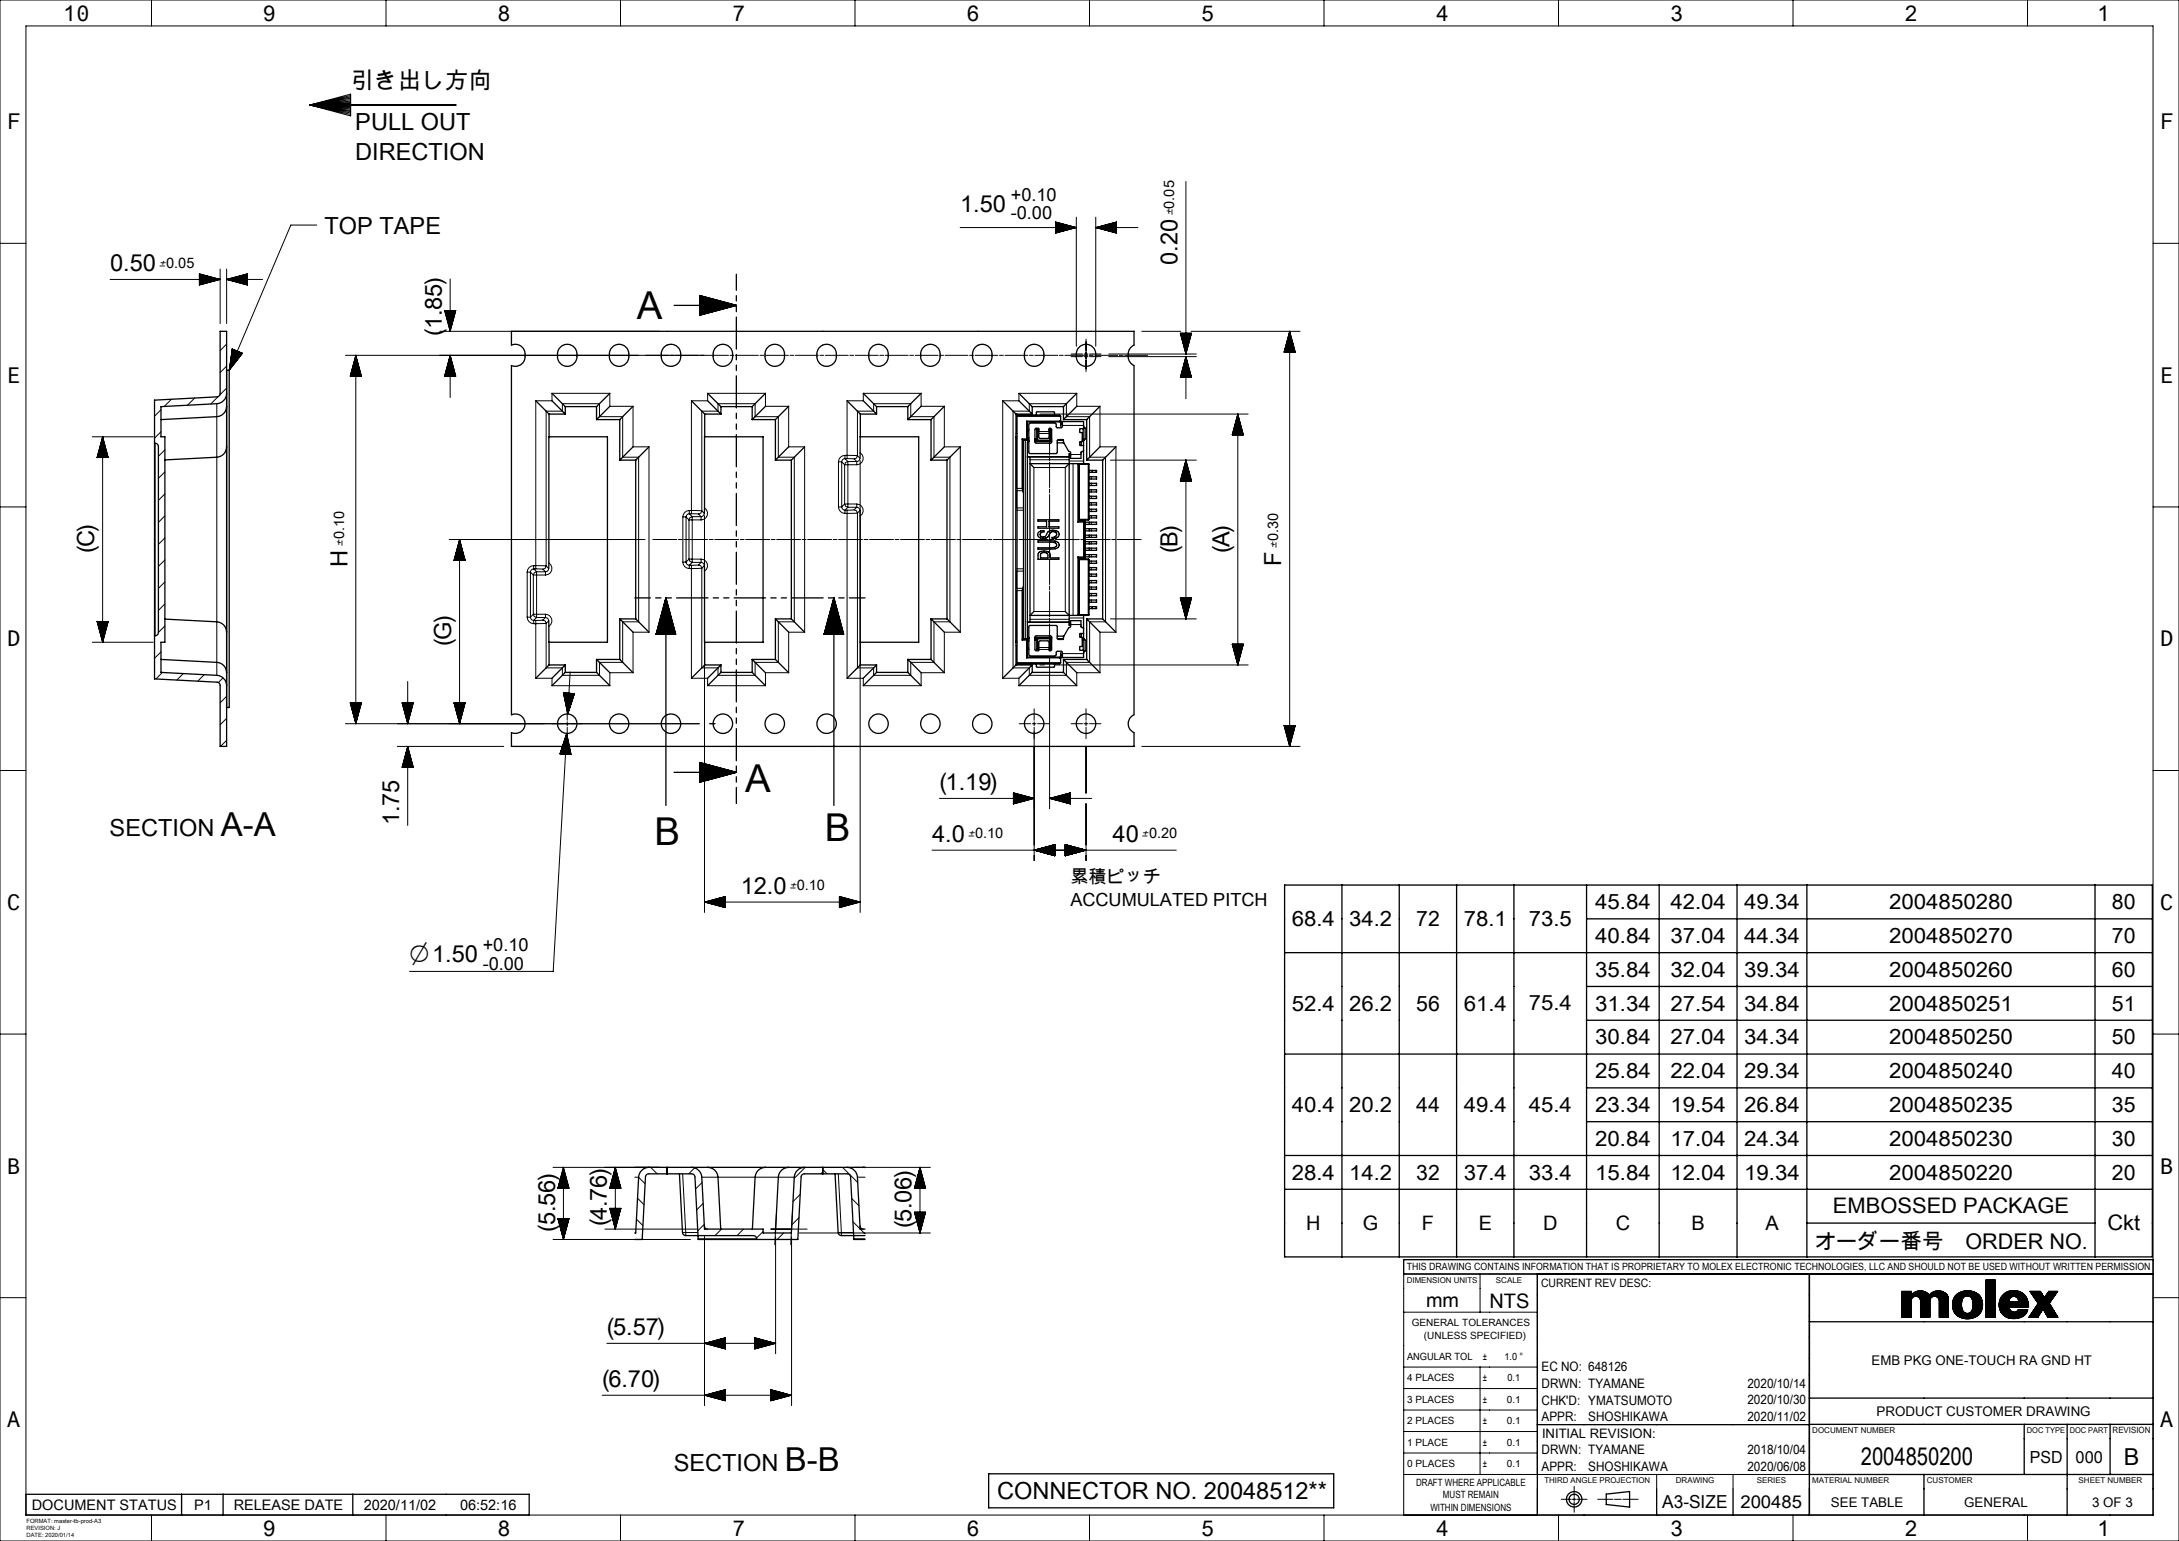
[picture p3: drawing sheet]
<svg xmlns="http://www.w3.org/2000/svg" width="420mm" height="297mm" viewBox="0 0 420 297" stroke-linecap="round" stroke-linejoin="round" font-family="sans-serif">
<defs><g id="words">
<g font-size="7.4">
<text x="122.7" y="61.5">A</text>
<text x="143.6" y="152.6">A</text>
<text x="126.1" y="162.9">B</text>
<text x="159" y="162">B</text>
</g>
<g font-size="6.4">
<text x="42.6" y="161.1">A-A</text>
<text x="151.3" y="283.4">B-B</text>
</g>
<text font-size="5" x="78.9" y="185.5">⌀1.50</text>
<text font-size="4.8" x="358.7" y="282.3">2004850200</text>
<g font-size="4.5">
<text x="67.6" y="17.1">引き出し方向</text>
<text x="68.5" y="25">PULL OUT</text>
<text x="68.5" y="30.8">DIRECTION</text>
<text x="185.1" y="40.8">1.50</text>
<text x="62.6" y="45">TOP TAPE</text>
<text x="21.2" y="52.2">0.50</text>
<text x="227" y="51" transform="rotate(-90 227 51)">0.20</text>
<text x="85.1" y="64.7" transform="rotate(-90 85.1 64.7)">(</text>
<text x="85.1" y="63.5" transform="rotate(-90 85.1 63.5)">1.85)</text>
<text x="18.2" y="106.6" transform="rotate(-90 18.2 106.6)">(C)</text>
<text x="227" y="106.5" transform="rotate(-90 227 106.5)">(B)</text>
<text x="237" y="106.5" transform="rotate(-90 237 106.5)">(A)</text>
<text x="67" y="109.2" transform="rotate(-90 67 109.2)">H</text>
<text x="247" y="109.1" transform="rotate(-90 247 109.1)">F</text>
<text x="87" y="124.5" transform="rotate(-90 87 124.5)">(G)</text>
<text x="181.1" y="152.3">(1.19)</text>
<text x="21.1" y="161.1">SECTION</text>
<text x="77" y="159.1" transform="rotate(-90 77 159.1)">1.75</text>
<text x="179.7" y="162.2">4.0</text>
<text x="214.5" y="162.2">40</text>
<text x="142.8" y="172.2">12.0</text>
<text x="107" y="237.4" transform="rotate(-90 107 237.4)">(5.56)</text>
<text x="117" y="236.4" transform="rotate(-90 117 236.4)">(4.76)</text>
<text x="175.7" y="236.8" transform="rotate(-90 175.7 236.8)">(5.06)</text>
<text x="117" y="257.3">(5.57)</text>
<text x="116.1" y="267.3">(6.70)</text>
<text x="129.9" y="283.4">SECTION</text>
<text x="409.4" y="282.3">B</text>
<text x="192.2" y="289">CONNECTOR NO. 20048512**</text>
</g>
<g font-size="4.2">
<text x="12.2" y="4">10</text>
<text x="50.7" y="4">9</text>
<text x="95.9" y="4">8</text>
<text x="141.1" y="4">7</text>
<text x="186.3" y="4">6</text>
<text x="231.5" y="4">5</text>
<text x="276.7" y="4">4</text>
<text x="321.9" y="4">3</text>
<text x="367.1" y="4">2</text>
<text x="404.3" y="4">1</text>
<text x="1.4" y="25">F</text>
<text x="416.4" y="25">F</text>
<text x="1.4" y="73.8">E</text>
<text x="416.4" y="73.8">E</text>
<text x="1.4" y="124.6">D</text>
<text x="416.4" y="124.6">D</text>
<text x="1.4" y="175.4">C</text>
<text x="416.4" y="175.4">C</text>
<text x="1.4" y="226.2">B</text>
<text x="416.4" y="226.2">B</text>
<text x="349.7" y="240.6">オーダー番号　ORDER NO.</text>
<text x="1.4" y="275.1">A</text>
<text x="416.4" y="275.1">A</text>
<text x="50.7" y="296">9</text>
<text x="95.9" y="296">8</text>
<text x="141.1" y="296">7</text>
<text x="186.3" y="296">6</text>
<text x="231.5" y="296">5</text>
<text x="276.7" y="296">4</text>
<text x="321.9" y="296">3</text>
<text x="367.1" y="296">2</text>
<text x="404.3" y="296">1</text>
</g>
<g font-size="4.1">
<text x="249" y="178.5">68.4</text>
<text x="260" y="178.5">34.2</text>
<text x="273" y="178.5">72</text>
<text x="282.1" y="178.5">78.1</text>
<text x="294.7" y="178.5">73.5</text>
<text x="307.5" y="175.2">45.84</text>
<text x="322" y="175.2">42.04</text>
<text x="336.2" y="175.2">49.34</text>
<text x="364.1" y="175.2">2004850280</text>
<text x="407.1" y="175.2">80</text>
<text x="307.5" y="181.7">40.84</text>
<text x="322" y="181.7">37.04</text>
<text x="336.2" y="181.7">44.34</text>
<text x="364.1" y="181.7">2004850270</text>
<text x="407.1" y="181.7">70</text>
<text x="307.5" y="188.2">35.84</text>
<text x="322" y="188.2">32.04</text>
<text x="336.2" y="188.2">39.34</text>
<text x="364.1" y="188.2">2004850260</text>
<text x="407.1" y="188.2">60</text>
<text x="249" y="194.8">52.4</text>
<text x="260" y="194.8">26.2</text>
<text x="273" y="194.8">56</text>
<text x="282.1" y="194.8">61.4</text>
<text x="294.7" y="194.8">75.4</text>
<text x="307.5" y="194.8">31.34</text>
<text x="322" y="194.8">27.54</text>
<text x="336.2" y="194.8">34.84</text>
<text x="364.1" y="194.8">2004850251</text>
<text x="407.1" y="194.8">51</text>
<text x="307.5" y="201.3">30.84</text>
<text x="322" y="201.3">27.04</text>
<text x="336.2" y="201.3">34.34</text>
<text x="364.1" y="201.3">2004850250</text>
<text x="407.1" y="201.3">50</text>
<text x="307.5" y="207.8">25.84</text>
<text x="322" y="207.8">22.04</text>
<text x="336.2" y="207.8">29.34</text>
<text x="364.1" y="207.8">2004850240</text>
<text x="407.1" y="207.8">40</text>
<text x="249" y="214.3">40.4</text>
<text x="260" y="214.3">20.2</text>
<text x="273" y="214.3">44</text>
<text x="282.1" y="214.3">49.4</text>
<text x="294.7" y="214.3">45.4</text>
<text x="307.5" y="214.3">23.34</text>
<text x="322" y="214.3">19.54</text>
<text x="336.2" y="214.3">26.84</text>
<text x="364.1" y="214.3">2004850235</text>
<text x="407.1" y="214.3">35</text>
<text x="307.5" y="220.8">20.84</text>
<text x="322" y="220.8">17.04</text>
<text x="336.2" y="220.8">24.34</text>
<text x="364.1" y="220.8">2004850230</text>
<text x="407.1" y="220.8">30</text>
<text x="249" y="227.3">28.4</text>
<text x="260" y="227.3">14.2</text>
<text x="273" y="227.3">32</text>
<text x="282.1" y="227.3">37.4</text>
<text x="294.7" y="227.3">33.4</text>
<text x="307.5" y="227.3">15.84</text>
<text x="322" y="227.3">12.04</text>
<text x="336.2" y="227.3">19.34</text>
<text x="364.1" y="227.3">2004850220</text>
<text x="407.1" y="227.3">20</text>
<text x="353.3" y="233.9">EMBOSSED PACKAGE</text>
<text x="406.2" y="237.1">Ckt</text>
</g>
<g font-size="3.9">
<text x="274.9" y="252">mm</text>
<text x="287.1" y="252">NTS</text>
</g>
<g font-size="3.8">
<text x="251.8" y="237.1">H</text>
<text x="262.7" y="237.1">G</text>
<text x="274.1" y="237.1">F</text>
<text x="285" y="237.1">E</text>
<text x="297.4" y="237.1">D</text>
<text x="311.4" y="237.1">C</text>
<text x="326" y="237.1">B</text>
<text x="340.3" y="237.1">A</text>
</g>
<g font-size="3.5">
<text x="194.8" y="38.7">+0.10</text>
<text x="194.8" y="42.2">-0.00</text>
<text x="206.3" y="170.2">累積ピッチ</text>
<text x="206.3" y="174.6">ACCUMULATED PITCH</text>
<text x="93" y="183.3">+0.10</text>
<text x="93" y="186.9">-0.00</text>
<text x="320.4" y="290.6">A3-SIZE</text>
</g>
<text font-size="3.4" x="335.5" y="290.6">200485</text>
<g font-size="3.2">
<text x="391.3" y="281.9">PSD</text>
<text x="400.1" y="281.9">000</text>
</g>
<g font-size="2.8">
<text x="6.1" y="291">DOCUMENT STATUS</text>
<text x="37.4" y="291">P1</text>
<text x="45" y="291">RELEASE DATE</text>
<text x="70.1" y="291">2020/11/02</text>
<text x="88.7" y="291">06:52:16</text>
</g>
<g font-size="2.6">
<text x="360.7" y="263">EMB PKG ONE-TOUCH RA GND HT</text>
<text x="361.7" y="272.9">PRODUCT CUSTOMER DRAWING</text>
<text x="352.9" y="290.4">SEE TABLE</text>
<text x="378.6" y="290.4">GENERAL</text>
<text x="403.3" y="290.4">3 OF 3</text>
</g>
<g font-size="2.5">
<text x="226.3" y="41.5" transform="rotate(-90 226.3 41.5)">±0.05</text>
<text x="30.7" y="51.6">±0.05</text>
<text x="66.3" y="105.3" transform="rotate(-90 66.3 105.3)">±0.10</text>
<text x="246.3" y="105.7" transform="rotate(-90 246.3 105.7)">±0.30</text>
<text x="186.6" y="161.6">±0.10</text>
<text x="220.2" y="161.6">±0.20</text>
<text x="152.3" y="171.6">±0.10</text>
<text x="297.1" y="264.3">EC NO: 648126</text>
<text x="297.1" y="267.5">DRWN: TYAMANE</text>
<text x="336.8" y="267.5">2020/10/14</text>
<text x="297.1" y="270.7">CHK'D: YMATSUMOTO</text>
<text x="297.1" y="273.9">APPR:</text>
<text x="306.1" y="273.9">SHOSHIKAWA</text>
<text x="336.8" y="270.7">2020/10/30</text>
<text x="336.8" y="273.9">2020/11/02</text>
<text x="297.1" y="280.3">DRWN: TYAMANE</text>
<text x="297.2" y="277.1">INITIAL REVISION:</text>
<text x="336.8" y="280.3">2018/10/04</text>
<text x="297.1" y="283.5">APPR:</text>
<text x="306.1" y="283.5">SHOSHIKAWA</text>
<text x="336.8" y="283.5">2020/06/08</text>
</g>
<text font-size="2.2" x="297" y="248">CURRENT REV DESC:</text>
<g font-size="1.9">
<text x="271.2" y="244.9">THIS DRAWING CONTAINS INFORMATION THAT IS PROPRIETARY TO MOLEX ELECTRONIC TECHNOLOGIES, LLC AND SHOULD NOT BE USED WITHOUT WRITTEN PERMISSION</text>
<text x="272.1" y="255.6">GENERAL TOLERANCES</text>
<text x="271.2" y="262.1">ANGULAR TOL</text>
<text x="274.5" y="258">(UNLESS SPECIFIED)</text>
<text x="285.8" y="262.1">±</text>
<text x="290" y="262.1">1.0 °</text>
<text x="271.2" y="266.3">4 PLACES</text>
<text x="285.8" y="266.2">±</text>
<text x="290.6" y="266.2">0.1</text>
<text x="271.2" y="270.4">3 PLACES</text>
<text x="271.2" y="274.5">2 PLACES</text>
<text x="285.8" y="270.4">±</text>
<text x="285.8" y="274.5">±</text>
<text x="290.5" y="270.4">0.1</text>
<text x="290.5" y="274.5">0.1</text>
<text x="271.2" y="278.7">1 PLACE</text>
<text x="285.8" y="278.7">±</text>
<text x="290.5" y="278.7">0.1</text>
<text x="271.3" y="282.8">0 PLACES</text>
<text x="273" y="286.3">DRAFT WHERE APPLICABLE</text>
<text x="285.8" y="282.8">±</text>
<text x="290.5" y="282.8">0.1</text>
<text x="275.7" y="291.2">WITHIN DIMENSIONS</text>
<text x="278.1" y="288.8">MUST REMAIN</text>
</g>
<text font-size="1.7" x="407.2" y="276.2">REVISION</text>
<g font-size="1.5">
<text x="271.1" y="247.2">DIMENSION UNITS</text>
<text x="288.3" y="247.2">SCALE</text>
<text x="349.3" y="276.2">DOCUMENT NUMBER</text>
<text x="390.7" y="276.2">DOC TYPE</text>
<text x="399" y="276.2">DOC PART</text>
<text x="297.7" y="285.9">THIRD ANGLE PROJECTION</text>
<text x="323" y="285.9">DRAWING</text>
<text x="338.6" y="285.9">SERIES</text>
<text x="349.3" y="285.8">MATERIAL NUMBER</text>
<text x="371.4" y="285.9">CUSTOMER</text>
<text x="400.7" y="285.9">SHEET NUMBER</text>
</g>
<g font-size="1.1">
<text x="5.1" y="293.5">FORMAT: master-tb-prod-A3</text>
<text x="5.1" y="294.9">REVISION: J</text>
<text x="5.1" y="296.3">DATE: 2020/01/14</text>
</g>
</g></defs>
<g fill="none" stroke="#000" stroke-width=".19">
<path d="M0 0h420v297h-420zM5 5h410v287h-410zM29.2 0v5M67.6 19.2l-7.9 1M67.6 19.5l-7.7 .7M67.6 18.4l-7.7 1.8M67.6 18.9l-7.7 1.3M67.6 19.7l-7.9 .5M67.6 20l-7.7 .2M67.6 18.7l-7.9 1.5M74.4 0v5M119.6 0v5"/>
<path d="M164.8 0v5M210 0v5M255.2 0v5M300.4 0v5M345.6 0v5M390.8 0v5M59.7 20.2l7.9-2.1v4.2zM59.7 20.2l7.9 .3M59.7 20.2l7.9 .8M59.7 20.2h28.2M59.7 20.2l7.9 .6M59.7 20.2l7.9 1.6"/>
<path d="M59.7 20.2l7.9 1.1M59.7 20.2l7.9 1.3M59.7 20.2l7.9 1.9M60.2 20.1h27.7M60.2 20.3h27.7M228.6 35v33.2M0 46.9h5M21.2 53.9h21.2M38.4 52.8h.1M38.4 52.8h.2M38.4 52.9h.4M38.4 52.9h.6"/>
<path d="M38.4 53h.8M38.4 53h1M38.4 53.1h1.2M38.4 53.1h1.4M38.4 53.2h1.6M38.4 53.2h1.8M38.4 53.3h1.9M38.4 53.3h2.1M38.4 53.4h2.3M38.4 53.5h2.5M38.4 53.5h2.7M38.4 53.6h2.9"/>
<path d="M38.4 53.6h3.1M38.4 53.7h3.3M38.4 53.7h3.5M38.4 53.8h3.7M38.4 53.8h3.8M38.4 54.9h.1M38.4 54.9h.2M38.4 54.8h.4M38.4 54.8h.6M38.4 54.7h.8M38.4 54.7h1M38.4 54.6h1.2"/>
<path d="M38.4 54.6h1.4M38.4 54.5h1.6M38.4 54.5h1.8M38.4 54.4h1.9M38.4 54.4h2.1M38.4 54.3h2.3M38.4 54.3h2.5M38.4 54.2h2.7M38.4 54.2h2.9M38.4 54.1h3.1M38.4 54.1h3.3M38.4 54h3.5"/>
<path d="M38.4 54h3.7M38.4 53.9h3.8M42.4 51.9v10.5M42.4 53.9l-4-1.1v2.1M42.4 53.9l-4 1M43.7 51.9v10.5M43.7 53.9h6.9M43.7 53.9l4 1M43.7 53.9l4-1.1v2.1M43.9 53.8h3.8M43.9 53.9h3.8M44.1 53.8h3.6"/>
<path d="M44.1 54h3.6M44.2 53.7h3.5M44.2 54h3.5M44.4 53.7h3.3M44.4 54.1h3.3M44.6 53.6h3.1M44.6 54.1h3.1M44.8 53.6h2.9M44.8 54.2h2.9M45 53.5h2.7M45 54.2h2.7M45.2 53.5h2.5"/>
<path d="M45.2 54.3h2.5M45.4 53.4h2.3M45.4 54.3h2.3M45.6 53.3h2.1M45.6 54.4h2.1M45.8 53.3h1.9M45.8 54.4h1.9M46 53.2h1.7M46 54.5h1.7M46.1 53.2h1.6M46.1 54.5h1.6M46.3 53.1h1.4"/>
<path d="M46.3 54.6h1.4M46.5 53.1h1.2M46.5 54.6h1.2M46.7 53h1M46.7 54.7h1M46.9 53h.8M46.9 54.7h.8M47.1 52.9h.6M47.1 54.8h.6M47.3 52.9h.4M47.3 54.8h.4M47.5 52.8h.2"/>
<path d="M47.5 54.9h.2M47.7 52.8h.1M47.7 54.9h.1M61.1 43.4h-5l-11.9 28M85.7 59.9h.1M85.8 59.9v.2M85.8 59.9v.4M85.9 59.9v.5M85.9 59.9v.7M86 59.9v.9M86 59.9v1.1M86.1 59.9v1.3"/>
<path d="M86.1 59.9v1.5M86.2 59.9v1.7M86.2 59.9v1.9M86.3 59.9v2.1M86.3 59.9v2.3M86.4 59.9v2.4M86.4 59.9v2.6M86.5 59.9v2.8M86.5 59.9v3M86.6 59.9v3.2M86.6 59.9v3.4M86.7 59.9v3.6"/>
<path d="M86.7 59.9v3.8M86.8 53.8v10.1M86.8 59.9v3.8M86.9 59.9v3.6M86.9 59.9v3.4M87 59.9v3.2M87 59.9v3M87.1 59.9v2.8M87.1 59.9v2.6M87.2 59.9v2.4M87.2 59.9v2.3M87.3 59.9v2.1"/>
<path d="M87.3 59.9v1.9M87.4 59.9v1.7M87.4 59.9v1.5M87.5 59.9v1.3M87.5 59.9v1.1M87.6 59.9v.9M87.6 59.9v.7M87.7 59.9v.5M87.7 59.9v.4M87.8 59.9v.2M87.8 59.9h.1M87.8 59.9l-1 4"/>
<path d="M87.8 59.9h-2.1l1.1 4M185.1 43.9h22.4M203.5 44.9h.1M203.5 44.9h.2M203.5 44.8h.4M203.5 44.8h.5M203.5 44.7h.7M203.5 44.7h.9M203.5 44.6h1.1M203.5 44.6h1.3M203.5 44.5h1.5M203.5 44.5h1.7"/>
<path d="M203.5 44.4h1.9M203.5 44.4h2.1M203.5 44.3h2.3M203.5 44.3h2.4M203.5 44.2h2.6M203.5 44.2h2.8M203.5 44.1h3M203.5 44.1h3.2M203.5 44h3.4M203.5 44h3.6M203.5 43.9h3.8M203.5 42.8h.1"/>
<path d="M203.5 42.8h.2M203.5 42.9h.4M203.5 42.9h.5M203.5 43h.7M203.5 43h.9M203.5 43.1h1.1M203.5 43.1h1.3M203.5 43.2h1.5M203.5 43.2h1.7M203.5 43.3h1.9M203.5 43.3h2.1M203.5 43.4h2.3"/>
<path d="M203.5 43.5h2.4M203.5 43.5h2.6M203.5 43.6h2.8M203.5 43.6h3M203.5 43.7h3.2M203.5 43.7h3.4M203.5 43.8h3.6M203.5 43.8h3.8M203.5 42.8l4 1.1M203.5 42.8v2.1M207.5 41.9v24.8M207.5 43.9l-4 1"/>
<path d="M211.2 41.9v24.8M211.2 43.9h8.1M211.2 43.9l4 1M211.4 43.9h3.8M211.4 43.8h3.8M211.6 44h3.6M211.6 43.8h3.6M211.8 44h3.4M211.8 43.7h3.4M212 44.1h3.2M212 43.7h3.2M212.2 44.1h3"/>
<path d="M212.2 43.6h3M212.3 44.2h2.9M212.3 43.6h2.9M212.5 44.2h2.7M212.5 43.5h2.7M212.7 44.3h2.5M212.7 43.5h2.5M212.9 44.3h2.3M212.9 43.4h2.3M213.1 44.4h2.1M213.1 43.3h2.1M213.3 44.4h1.9"/>
<path d="M213.3 43.3h1.9M213.5 44.5h1.7M213.5 43.2h1.7M213.7 44.5h1.5M213.7 43.2h1.5M213.9 44.6h1.3M213.9 43.1h1.3M214.1 44.6h1.1M214.1 43.1h1.1M214.2 44.7h1M214.2 43h1M214.4 44.7h.8"/>
<path d="M214.4 43h.8M214.6 44.8h.6M214.6 42.9h.6M214.8 44.8h.4M214.8 42.9h.4M215 44.9h.2M215 42.8h.2M215.2 44.9h.1M215.2 42.8h.1M215.2 42.8v2.1M215.2 42.8l-4 1.1M415 46.9h5"/>
<path d="M31 79l-1.2 1.2M33 76.9l-1.3 1.4M37.5 76.7l-1.4 1.4M41.8 77.8v52.4M42 76.4l-1.4 1.5M43.7 74.8l-1.3 1.3M43.7 70.6l-1.3 1.2M43.7 66.3l-1.3 1.3M44.4 70l1-2.5-1.1 2.7M44.8 67.3l1.9 .8M44.8 67.3l-.6 4.1M44.8 67.3h.1"/>
<path d="M44.8 67.3l-.1 .2M44.9 67.3l-.2 .4M44.9 67.3l-.2 .6M44.9 67.3l-.3 .8M45 67.4l-.4 .8M45 67.4l-.4 1M45.1 67.4l-.5 1.2M45.1 67.4l-.6 1.4M45.2 67.4l-.7 1.6M45.2 67.5l-.7 1.7M45.3 67.5l-.8 1.9M45.3 67.5l-.9 2.1"/>
<path d="M45.4 67.5l-1 2.3M45.5 67.6l-1.2 2.8M45.6 67.6l-1.3 3M45.6 67.6l-1.3 3.2M45.7 67.6l-1.5 3.4M45.7 67.7l-1.5 3.5M45.8 67.7l-1.5 3.5M45.8 67.7l-1.4 3.3M45.9 67.7l-1.4 3.2M45.9 67.8l-1.2 2.9M46 67.8l-1.2 2.8M46 67.8l-1.1 2.6"/>
<path d="M46.1 67.8l-1.1 2.5M46.1 67.8l-1 2.3M46.2 67.9l-.9 2.1M46.2 67.9l-.8 1.9M46.3 67.9l-.8 1.8M46.3 67.9l-.7 1.6M46.4 67.9l-.6 1.4M46.4 68l-.5 1.2M46.4 68l-.4 1M46.5 68l-.4 .9M46.5 68l-.3 .7M46.6 68l-.2 .6"/>
<path d="M46.6 68.1l-.1 .3M46.7 68.1l-.1 .2M46.7 68.1h.1M46.7 68.1l-2.5 3.3M66.6 68.5h69.4M67.5 72.5h2.2M67.5 72.5h.1M67.6 72.3v.2M67.6 72.1v.4M67.7 71.9v.6M67.7 71.7v.8M67.8 71.5v1"/>
<path d="M67.8 71.3v1.2M67.9 71.1v1.4M67.9 70.9v1.6M68 70.8v1.7M68 70.6v1.9M68.1 70.4v2.1M68.1 70.2v2.3M68.2 70v2.5M68.2 69.8v2.7M68.3 69.6v2.9M68.3 69.4v3.1M68.4 69.2v3.3"/>
<path d="M68.4 69.1v3.4M68.5 68.9v3.6M68.5 68.7v3.8M68.6 68.5v71M68.6 68.5l-1.1 4M68.6 68.5l1.1 4M68.6 68.7v3.8M68.7 68.9v3.6M68.7 69.1v3.4M68.8 69.2v3.3M68.8 69.4v3.1M68.9 69.6v2.9"/>
<path d="M68.9 69.8v2.7M69 70v2.5M69 70.2v2.3M69.1 70.4v2.1M69.1 70.6v1.9M69.2 70.8v1.7M69.2 70.9v1.6M69.3 71.1v1.4M69.3 71.3v1.2M69.4 71.5v1M69.4 71.7v.8M69.5 71.9v.6"/>
<path d="M69.5 72.1v.4M69.6 72.3v.2M69.6 72.5h.1M84.8 63.9h42.3M85.7 72.5h.1M85.8 72.3v.2M85.8 72.1v.4M85.9 71.9v.6M85.9 71.7v.8M86 71.5v1M86 71.3v1.2M86.1 71.1v1.4"/>
<path d="M86.1 70.9v1.6M86.2 70.8v1.7M86.2 70.6v1.9M86.3 70.4v2.1M86.3 70.2v2.3M86.4 70v2.5M86.4 69.8v2.7M86.5 69.6v2.9M86.5 69.4v3.1M86.6 69.2v3.3M86.6 69.1v3.4M86.7 68.9v3.6"/>
<path d="M86.7 68.7v3.8M86.8 68.5v8.1M86.8 68.5l-1.1 4h2.1M86.8 68.5l1 4M86.8 68.7v3.8M86.9 68.9v3.6M86.9 69.1v3.4M87 69.2v3.3M87 69.4v3.1M87.1 69.6v2.9M87.1 69.8v2.7M87.2 70v2.5"/>
<path d="M87.2 70.2v2.3M87.3 70.4v2.1M87.3 70.6v1.9M87.4 70.8v1.7M87.4 70.9v1.6M87.5 71.1v1.4M87.5 71.3v1.2M87.6 71.5v1M87.6 71.7v.8M87.7 71.9v.6M87.7 72.1v.4M87.8 72.3v.2"/>
<path d="M87.8 72.5h.1M136 68.5h4.4M140.7 68.5h.8M141.8 68.5h4.4M146.5 68.5h.7M147.5 68.5h4.5M152.3 68.5h.7M153.3 68.5h4.4M158 68.5h.8M159.1 68.5h4.4M163.8 68.5h.8M164.9 68.5h4.4"/>
<path d="M169.6 68.5h.7M170.6 68.5h4.4M175.3 68.5h.8M176.4 68.5h4.4M181.1 68.5h.8M182.2 68.5h4.4M186.9 68.5h.7M187.9 68.5h4.5M192.7 68.5h.7M193.3 77.2h3.1v-1.4h11.1v2.5h4.5v7.8h3.1v35.7h-3.1v7.9h-4.5v2.5h-11.1v-1.5h-3.1zM193.7 68.5h4.4M195.3 79.2h3.1v-1.4h7.1v2.5h4.5v7.8h3.1v31.7h-3.1v7.9h-4.5v2.5h-7.1v-1.5h-3.1z"/>
<path d="M198.4 68.5h.8M199.5 68.5h4.4M200.5 79.8h40.1M204.2 68.5h.7M205.2 68.5h4.5M206.5 68.2h2.2M206.5 68.7h2.2M209 68.2h.7M209 68.7h.7M209.3 65.4v6.2M210 68.5h.7M210 68.2h2.2"/>
<path d="M210 68.7h2.2M211 68.5h4.4M213.7 68.2h16.9M213.7 68.7h16.9M215.7 68.5h.8M216.8 68.5h4.4M220.1 63.9h7.5M227.5 72.7h2.2M227.5 64.2h2.2M227.5 64.2l1.1 4M227.5 64.2v.1M227.5 72.7h.1"/>
<path d="M227.6 64.2v.2M227.6 72.5v.2M227.6 64.2v.4M227.6 72.3v.4M227.7 64.2v.6M227.7 72.1v.6M227.7 64.2v.8M227.7 72v.7M227.8 64.2v1M227.8 71.8v.9M227.8 64.2v1.2M227.8 71.6v1.1"/>
<path d="M227.9 64.2v1.4M227.9 71.4v1.3M227.9 64.2v1.6M227.9 71.2v1.5M228 64.2v1.8M228 71v1.7M228 64.2v1.9M228 70.8v1.9M228.1 64.2v2.1M228.1 70.6v2.1M228.1 64.2v2.3M228.1 70.4v2.3"/>
<path d="M228.2 64.2v2.5M228.2 70.2v2.5M228.2 64.2v2.7M228.2 70.1v2.6M228.3 64.2v2.9M228.3 69.9v2.8M228.3 64.2v3.1M228.3 69.7v3M228.4 64.2v3.3M228.4 69.5v3.2M228.4 64.2v3.5M228.4 69.3v3.4"/>
<path d="M228.5 64.2v3.7M228.5 69.1v3.6M228.5 64.2v3.8M228.5 68.9v3.8M228.6 68.7v8.2M228.6 68.7l-1.1 4M228.6 68.7l1.1 4M228.6 64.2v3.8M228.6 68.9v3.8M228.7 64.2v3.7M228.7 69.1v3.6M228.7 64.2v3.5"/>
<path d="M228.7 69.3v3.4M228.8 64.2v3.3M228.8 69.5v3.2M228.8 64.2v3.1M228.8 69.7v3M228.9 64.2v2.9M228.9 69.9v2.8M228.9 64.2v2.7M228.9 70.1v2.6M229 64.2v2.5M229 70.2v2.5M229 64.2v2.3"/>
<path d="M229 70.4v2.3M229.1 64.2v2.1M229.1 70.6v2.1M229.1 64.2v1.9M229.1 70.8v1.9M229.2 64.2v1.8M229.2 71v1.7M229.2 64.2v1.6M229.2 71.2v1.5M229.3 64.2v1.4M229.3 71.4v1.3M229.3 64.2v1.2"/>
<path d="M229.3 71.6v1.1M229.4 64.2v1M229.4 71.8v.9M229.4 64.2v.8M229.4 72v.7M229.5 64.2v.6M229.5 72.1v.6M229.5 64.2v.4M229.5 72.3v.4M229.6 63.9h21M229.6 64.2v.2M229.6 72.5v.2"/>
<path d="M229.6 64.2v.1M229.6 72.7h.1M229.7 64.2l-1.1 4M238.5 80v3.8M238.6 79.8v48.4M238.6 79.8l-1.1 4M238.6 79.8l1.1 4M238.6 80v3.8M247.5 67.8v.1M247.6 67.6v.3M247.6 67.5v.4M247.7 67.3v.6"/>
<path d="M247.7 67.1v.8M247.8 66.9v1M247.8 66.7v1.2M247.9 66.5v1.4M247.9 66.3v1.6M248 66.1v1.8M248 65.9v2M248.1 65.8v2.1M248.1 65.6v2.3M248.2 65.4v2.5M248.2 65.2v2.7M248.3 65v2.9"/>
<path d="M248.3 64.8v3.1M248.4 64.6v3.3M248.4 64.4v3.5M248.5 64.2v3.7M248.5 64v3.9M248.6 63.9v80M248.6 63.9l-1.1 4h2.2M248.6 63.9l1.1 4M248.6 64v3.9M248.7 64.2v3.7M248.7 64.4v3.5M248.8 64.6v3.3"/>
<path d="M248.8 64.8v3.1M248.9 65v2.9M248.9 65.2v2.7M249 65.4v2.5M249 65.6v2.3M249.1 65.8v2.1M249.1 65.9v2M249.2 66.1v1.8M249.2 66.3v1.6M249.3 66.5v1.4M249.3 66.7v1.2M249.4 66.9v1"/>
<path d="M249.4 67.1v.8M249.5 67.3v.6M249.5 67.5v.4M249.6 67.6v.3M249.6 67.8v.1M0 97.7h5M17.8 84.2h11.7M18.7 88.2h2.2M18.7 88.2h.1M18.8 88v.2M18.8 87.8v.4M18.9 87.6v.6"/>
<path d="M18.9 87.4v.8M19 87.2v1M19 87v1.2M19.1 86.8v1.4M19.1 86.6v1.6M19.2 86.5v1.7M19.2 86.3v1.9M19.3 86.1v2.1M19.3 85.9v2.3M19.4 85.7v2.5M19.4 85.5v2.7M19.5 85.3v2.9"/>
<path d="M19.5 85.1v3.1M19.6 84.9v3.3M19.6 84.8v3.4M19.7 84.6v3.6M19.7 84.4v3.8M19.8 84.2v39.6M19.8 84.2l-1.1 4M19.8 84.2l1.1 4M19.8 84.4v3.8M19.9 84.6v3.6M19.9 84.8v3.4M20 84.9v3.3"/>
<path d="M20 85.1v3.1M20.1 85.3v2.9M20.1 85.5v2.7M20.2 85.7v2.5M20.2 85.9v2.3M20.3 86.1v2.1M20.3 86.3v1.9M20.4 86.5v1.7M20.4 86.6v1.6M20.5 86.8v1.4M20.5 87v1.2M20.6 87.2v1"/>
<path d="M20.6 87.4v.8M20.7 87.6v.6M20.7 87.8v.4M20.8 88v.2M20.8 88.2h.1M29.9 85.4v37.1M31 83.2l-1.2 1.3M31.8 99.4l-1.3 1.3M31.8 95.2l-1.3 1.2M31.8 90.9l-1.3 1.3M31.8 86.7l-1.3 1.3M131.6 99.6h.6"/>
<path d="M131.6 99.6v8.7M132.2 99.6v8.7M132.2 99.6l.6 .6M132.9 98.4v.6M132.9 98.4a1.25 1.25 0 0 0-1.3 1.2M132.9 99l-.6 .3-.1 .3M132.9 98.4h.4M132.9 99h.4M132.9 99l.5 .6M133.3 98.4v.6M133.3 98.4l2 .1M133.3 99l1.3 .1"/>
<path d="M133.3 98.4v-21.2h3.1v-1.4h11.1v2.5h4.5v7.8h3.1v35.7h-3.1v7.9h-4.5v2.5h-11.1v-1.5h-3.1v-21.1M133.4 99.6l-.4 .2-.2 .4M133.4 99.6v.6M133.4 99.6h1.7M134.6 99.1l.5 .5M135.1 99.6v.6M135.3 98.5l-.2 .4-.5 .2M135.3 98.5l.5 .5-.1 .3-.6 .3M135.3 98.5v-19.3h3.1v-1.4h7.1v2.5h4.5v7.8h3.1v31.7h-3.1v7.9h-4.5v2.5h-7.1v-1.5h-3.1v-19.2M135.8 97.9a1.25 1.25 0 0 1 .5 1.4 1.25 1.25 0 0 1-1.2 .9M135.8 99.4v76.5M161.6 97.7h.6"/>
<path d="M161.6 89h.6M161.6 97.7a1.25 1.25 0 0 0 1.3 1.2M161.6 89v8.7M162.2 97.7l.4 .5 .3 .1M162.2 89v8.7M162.2 89l.6 .6M162.8 97.1l.2 .5 .4 .2M162.8 97.1h.6M162.8 89.6h.6M162.8 97.1l-.6 .6M162.8 89.6v7.5M162.9 98.3v.6"/>
<path d="M162.9 87.8v.6M162.9 87.8a1.25 1.25 0 0 0-1.3 1.2M162.9 88.4l-.3 .1-.4 .5M162.9 87.8h.4M162.9 98.9h.4M162.9 98.3h.4M162.9 88.4h.4M162.9 88.4l.5 .6M163.3 98.3v.6M163.3 87.8v.6M163.3 88.4l1.3 .1M163.3 87.8h2"/>
<path d="M163.3 87.8v-10.6h3.1v-1.4h11.1v2.5h4.5v7.8h3.1v35.7h-3.1v7.9h-4.5v2.5h-11.1v-1.5h-3.1v-31.8M163.4 89l-.4 .1-.2 .5M163.4 97.1v.7M163.4 89v.6M163.4 97.8l-.5 .5M163.4 89h1.7M163.4 97.8h1.7M163.4 97.1h1.7M163.4 89.6h1.7M163.4 89.6v7.5M164.6 98.3l.5 .1 .2 .5M164.6 98.3h-1.3"/>
<path d="M164.6 88.5l.5 .5M165.1 89v.6M165.1 97.1v.7M165.1 97.8h.4l.3 .6-.5 .5M165.1 97.1a1.25 1.25 0 0 1 1.2 .9 1.25 1.25 0 0 1-.5 1.5M165.1 97.8l-.5 .5M165.3 87.8l-.2 .5-.5 .2M165.3 98.9h-2M165.3 87.8l.5 .5-.3 .6-.4 .1M165.3 87.8v-8.6h3.1v-1.4h7.1v2.5h4.5v7.8h3.1v31.7h-3.1v7.9h-4.5v2.5h-7.1v-1.5h-3.1v-29.8M165.8 87.3a1.25 1.25 0 0 1 .5 1.4 1.25 1.25 0 0 1-1.2 .9M165.8 88.8v87.1"/>
<path d="M195.8 84.4h.2M195.8 84.2h.2M195.8 83.6h.2M196 94.1h1M196 94.6h1.1M196 97.9h1.3M196 98.3h1.3M197.6 84.9v38.2M198 88h8.1M198.1 84.9v.2M198.5 88.6h7.6M199.3 90.1h6v27.8h-6z"/>
<path d="M200.2 83.5h2M200.2 83.2h2M202.3 89.1v4.9M202.3 82.9v4.8M202.3 88v.8M202.3 94.3v.7M202.3 95.3v4.9M204.4 82.1h.4M204.5 81.2v.4M204.8 82h4.1M206.1 88.9h2.8M206.4 87.6h2"/>
<path d="M206.8 89.4v29.2M209.9 91.9v.4M209.9 93.1v.5M209.9 94.4v.4M209.9 95.6v.5M209.9 96.9v.4M209.9 98.1v.5M209.9 99.4v.4M210 91.9v.4M210 93.1v.5M210 94.4v.4M210 95.6v.5"/>
<path d="M210 96.9v.4M210 98.1v.5M210 99.4v.4M210.3 91.9v.4M210.3 93.1v.5M210.3 94.4v.4M210.3 95.6v.5M210.3 96.9v.4M210.3 98.1v.5M210.3 99.4v.4M210.5 90.7v.3M211.2 90.7v.3"/>
<path d="M214 88.7h16.6M227.5 92.7h2.2M227.5 92.7h.1M227.6 92.5v.2M227.6 92.3v.4M227.7 92.1v.6M227.7 91.9v.8M227.8 91.7v1M227.8 91.5v1.2M227.9 91.3v1.4M227.9 91.1v1.6M228 91v1.7"/>
<path d="M228 90.8v1.9M228.1 90.6v2.1M228.1 90.4v2.3M228.2 90.2v2.5M228.2 90v2.7M228.3 89.8v2.9M228.3 89.6v3.1M228.4 89.4v3.3M228.4 89.3v3.4M228.5 89.1v3.6M228.5 88.9v3.8M228.6 88.7v30.6"/>
<path d="M228.6 88.7l-1.1 4M228.6 88.7l1.1 4M228.6 88.9v3.8M228.7 89.1v3.6M228.7 89.3v3.4M228.8 89.4v3.3M228.8 89.6v3.1M228.9 89.8v2.9M228.9 90v2.7M229 90.2v2.5M229 90.4v2.3M229.1 90.6v2.1"/>
<path d="M229.1 90.8v1.9M229.2 91v1.7M229.2 91.1v1.6M229.3 91.3v1.4M229.3 91.5v1.2M229.4 91.7v1M229.4 91.9v.8M229.5 92.1v.6M229.5 92.3v.4M229.6 92.5v.2M229.6 92.7h.1M237.5 83.8h2.2"/>
<path d="M237.5 83.8h.1M237.6 83.6v.2M237.6 83.4v.4M237.7 83.2v.6M237.7 83v.8M237.8 82.8v1M237.8 82.7v1.1M237.9 82.5v1.3M237.9 82.3v1.5M238 82.1v1.7M238 81.9v1.9M238.1 81.7v2.1"/>
<path d="M238.1 81.5v2.3M238.2 81.3v2.5M238.2 81.1v2.7M238.3 80.9v2.9M238.3 80.8v3M238.4 80.6v3.2M238.4 80.4v3.4M238.5 80.2v3.6M238.7 80.2v3.6M238.7 80.4v3.4M238.8 80.6v3.2M238.8 80.8v3"/>
<path d="M238.9 80.9v2.9M238.9 81.1v2.7M239 81.3v2.5M239 81.5v2.3M239.1 81.7v2.1M239.1 81.9v1.9M239.2 82.1v1.7M239.2 82.3v1.5M239.3 82.5v1.3M239.3 82.7v1.1M239.4 82.8v1M239.4 83v.8"/>
<path d="M239.5 83.2v.6M239.5 83.4v.4M239.6 83.6v.2M239.6 83.8h.1M415 97.7h5M18.7 119.8h2.2M18.7 119.8l1.1 4M18.7 119.8h.1M18.8 119.8v.2M18.8 119.8v.4M18.9 119.8v.6M18.9 119.8v.8"/>
<path d="M19 119.8v.9M19 119.8v1.1M19.1 119.8v1.3M19.1 119.8v1.5M19.2 119.8v1.7M19.2 119.8v1.9M19.3 119.8v2.1M19.3 119.8v2.3M19.4 119.8v2.5M19.4 119.8v2.7M19.5 119.8v2.8M19.5 119.8v3"/>
<path d="M19.6 119.8v3.2M19.6 119.8v3.4M19.7 119.8v3.6M19.7 119.8v3.8M19.8 119.8v3.8M19.9 119.8v3.6M19.9 119.8v3.4M20 119.8v3.2M20 119.8v3M20.1 119.8v2.8M20.1 119.8v2.7M20.2 119.8v2.5"/>
<path d="M20.2 119.8v2.3M20.3 119.8v2.1M20.3 119.8v1.9M20.4 119.8v1.7M20.4 119.8v1.5M20.5 119.8v1.3M20.5 119.8v1.1M20.6 119.8v.9M20.6 119.8v.8M20.7 119.8v.6M20.7 119.8v.4M20.8 119.8v.2"/>
<path d="M20.8 119.8h.1M20.9 119.8l-1.1 4M31.8 116.4l-1.3 1.3M31.8 112.2l-1.3 1.2M31.8 107.9l-1.3 1.3M31.8 103.7l-1.3 1.2M86.6 104h37.7M87.5 108h.1M87.6 107.8v.2M87.6 107.6v.4M87.7 107.4v.6M87.7 107.2v.8"/>
<path d="M87.8 107v1M87.8 106.8v1.2M87.9 106.6v1.4M87.9 106.4v1.6M88 106.3v1.7M88 106.1v1.9M88.1 105.9v2.1M88.1 105.7v2.3M88.2 105.5v2.5M88.2 105.3v2.7M88.3 105.1v2.9M88.3 104.9v3.1"/>
<path d="M88.4 104.7v3.3M88.4 104.6v3.4M88.5 104.4v3.6M88.5 104.2v3.8M88.6 104v35.5M88.6 104l-1.1 4M88.6 104l1.1 4h-2.2M88.6 104.2v3.8M88.7 104.4v3.6M88.7 104.6v3.4M88.8 104.7v3.3M88.8 104.9v3.1"/>
<path d="M88.9 105.1v2.9M88.9 105.3v2.7M89 105.5v2.5M89 105.7v2.3M89.1 105.9v2.1M89.1 106.1v1.9M89.2 106.3v1.7M89.2 106.4v1.6M89.3 106.6v1.4M89.3 106.8v1.2M89.4 107v1M89.4 107.2v.8"/>
<path d="M89.5 107.4v.6M89.5 107.6v.4M89.6 107.8v.2M89.6 108h.1M101.6 110.3h.6M101.6 119h.6M101.6 119a1.25 1.25 0 0 0 1.3 1.2M101.6 110.3v8.7M102.2 119l.1 .3 .6 .3M102.2 110.3v8.7M102.2 110.3l.6 .5M102.8 118.4l.2 .4 .4 .2"/>
<path d="M102.8 118.4h.6M102.8 110.8h.6M102.8 118.4l-.6 .6M102.8 110.8v7.6M102.9 109v.6M102.9 119.6v.6M102.9 109a1.25 1.25 0 0 0-1.3 1.3M102.9 109.6l-.6 .4-.1 .3M102.9 109h.4M102.9 119.6h.4M102.9 109.6h.4M102.9 109.6l.5 .6"/>
<path d="M103.3 119.6v.6M103.3 109v.6M103.3 109l2 .1M103.3 109.6l1.3 .1M103.3 109v-31.8h3.1v-1.4h11.1v2.5h4.5v7.8h3.1v35.7h-3.1v7.9h-4.5v2.5h-11.1v-1.5h-3.1v-10.5M103.4 110.2l-.4 .2-.2 .4M103.4 110.2v.6M103.4 118.4v.6M103.4 119l-.5 .6M103.4 110.2h1.7M103.4 119h1.7M103.4 110.8h1.7"/>
<path d="M103.4 118.4h1.7M103.4 110.8v7.6M104.6 119.5l.5 .2 .2 .4M104.6 119.5l-1.3 .1M104.6 109.7l.5 .5M105.1 118.4v.6M105.1 110.2v.6M105.1 119l.6 .3 .1 .3-.5 .5M105.1 118.4a1.25 1.25 0 0 1 1.2 .9 1.25 1.25 0 0 1-.5 1.4M105.1 119l-.5 .5M105.3 109.1l-.2 .4-.5 .2M105.3 109.1l.5 .5-.1 .3-.6 .3"/>
<path d="M105.3 109.1v-29.9h3.1v-1.4h7.1v2.5h4.5v7.8h3.1v31.7h-3.1v7.9h-4.5v2.5h-7.1v-1.5h-3.1v-8.6M105.8 108.5a1.25 1.25 0 0 1 .5 1.4 1.25 1.25 0 0 1-1.2 .9M125.8 104h4.6M130.7 104h.8M131.6 108.3h.6M131.6 108.3a1.25 1.25 0 0 0 1.3 1.3M131.8 104h4.6M132.2 108.3l.1 .3 .6 .3M132.8 107.8l.2 .4 .4 .2M132.8 107.8h.6M132.8 100.2h.6M132.8 107.8l-.6 .5"/>
<path d="M132.8 100.2v7.6M132.9 108.9v.7M132.9 108.9h.4M132.9 109.6h.4M133.3 108.9v.7M133.4 107.8v.6M133.4 108.4l-.5 .5M133.4 108.4h1.7M133.4 100.2h1.7M133.4 107.8h1.7M133.4 100.2v7.6M134.6 108.9l.5 .2 .2 .4"/>
<path d="M134.6 108.9h-1.3M135.1 107.8v.6M135.1 108.4l.6 .3 .1 .3-.5 .5M135.1 107.8a1.25 1.25 0 0 1 1.2 .9 1.25 1.25 0 0 1-.5 1.4M135.1 108.4l-.5 .5M135.3 109.5l-2 .1M136.7 104h.8M137.8 104h4.6M142.7 104h.7M143.7 104h4.7M148.7 104h.7M149.7 104h4.6"/>
<path d="M154.6 104h.8M155.7 104h4.6M160.6 104h.7M161.6 104h4.7M166.6 104h.7M167.6 104h4.6M172.5 104h.8M173.6 104h4.6M178.5 104h.7M179.5 104h4.7M184.5 104h.7M185.5 104h4.6"/>
<path d="M190.4 104h.8M191.5 104h4.6M196 109.6h1.3M196 113.8h1M196 113.4h1.1M196 110.1h1.3M196.4 104h.7M197.4 104h4.7M198 120h8.1M198.5 119.4h7.6M202.3 114v4.9M202.3 100.5v.7"/>
<path d="M202.3 101.5v4.9M202.3 106.7v.8M202.3 107.8v4.9M202.3 113v.7M202.3 119.2v.7M202.4 104h.7M203.4 104h4.6M206.1 119.1h2.8M208.3 104h.8M209.2 100.6v.5M209.2 101.9v.4M209.2 103.1v.5"/>
<path d="M209.2 104.4v.4M209.2 105.6v.5M209.2 106.9v.4M209.4 104h4.6M209.9 100.6v.5M209.9 101.9v.4M209.9 103.1v.5M209.9 104.4v.4M209.9 105.6v.5M209.9 106.9v.4M209.9 108.1v.5M209.9 109.4v.4"/>
<path d="M209.9 110.6v.5M209.9 111.9v.4M209.9 113.1v.5M209.9 114.4v.4M209.9 115.6v.5M210 100.6v.5M210 101.9v.4M210 103.1v.5M210 104.4v.4M210 105.6v.5M210 106.9v.4M210 108.1v.5"/>
<path d="M210 109.4v.4M210 110.6v.5M210 111.9v.4M210 113.1v.5M210 114.4v.4M210 115.6v.5M210.3 100.6v.5M210.3 101.9v.4M210.3 103.1v.5M210.3 104.4v.4M210.3 105.6v.5M210.3 106.9v.4"/>
<path d="M210.3 108.1v.5M210.3 109.4v.4M210.3 110.6v.5M210.3 111.9v.4M210.3 113.1v.5M210.3 114.4v.4M210.3 115.6v.5M210.5 116.9v.4M211.2 116.9v.4M214 119.3h16.6M214.3 104h.7M215.3 104h4.7"/>
<path d="M227.5 115.3h2.2M227.5 115.3l1.1 4M227.5 115.3h.1M227.6 115.3v.2M227.6 115.3v.4M227.7 115.3v.6M227.7 115.3v.8M227.8 115.3v.9M227.8 115.3v1.1M227.9 115.3v1.3M227.9 115.3v1.5M228 115.3v1.7"/>
<path d="M228 115.3v1.9M228.1 115.3v2.1M228.1 115.3v2.3M228.2 115.3v2.5M228.2 115.3v2.7M228.3 115.3v2.8M228.3 115.3v3M228.4 115.3v3.2M228.4 115.3v3.4M228.5 115.3v3.6M228.5 115.3v3.8M228.6 115.3v3.8"/>
<path d="M228.7 115.3v3.6M228.7 115.3v3.4M228.8 115.3v3.2M228.8 115.3v3M228.9 115.3v2.8M228.9 115.3v2.7M229 115.3v2.5M229 115.3v2.3M229.1 115.3v2.1M229.1 115.3v1.9M229.2 115.3v1.7M229.2 115.3v1.5"/>
<path d="M229.3 115.3v1.3M229.3 115.3v1.1M229.4 115.3v.9M229.4 115.3v.8M229.5 115.3v.6M229.5 115.3v.4M229.6 115.3v.2M229.6 115.3h.1M229.7 115.3l-1.1 4M17.8 123.8h11.7M29.9 122.5l-.1 .1M31 125.6l-1.2 1.3"/>
<path d="M31.3 129.6l-1.2 1.3M31.8 120.6l-1.3 1.3M35.3 129.8l-1.2 1.3M39.4 130l-1.3 1.3M43 130.6l-.9 .9M43.7 138.4l-1.3 1.3M43.7 134.2l-1.3 1.2M66.6 139.5h68.2M67.5 135.5h2.2M67.5 135.5l1.1 4M67.5 135.5h.1M67.6 135.5v.2"/>
<path d="M67.6 135.5v.4M67.7 135.5v.6M67.7 135.5v.8M67.8 135.5v.9M67.8 135.5v1.1M67.9 135.5v1.3M67.9 135.5v1.5M68 135.5v1.7M68 135.5v1.9M68.1 135.5v2.1M68.1 135.5v2.3M68.2 135.5v2.5"/>
<path d="M68.2 135.5v2.7M68.3 135.5v2.8M68.3 135.5v3M68.4 135.5v3.2M68.4 135.5v3.4M68.5 135.5v3.6M68.5 135.5v3.8M68.6 135.5v3.8M68.7 135.5v3.6M68.7 135.5v3.4M68.8 135.5v3.2M68.8 135.5v3"/>
<path d="M68.9 135.5v2.8M68.9 135.5v2.7M69 135.5v2.5M69 135.5v2.3M69.1 135.5v2.1M69.1 135.5v1.9M69.2 135.5v1.7M69.2 135.5v1.5M69.3 135.5v1.3M69.3 135.5v1.1M69.4 135.5v.9M69.4 135.5v.8"/>
<path d="M69.5 135.5v.6M69.5 135.5v.4M69.6 135.5v.2M69.6 135.5h.1M69.7 135.5l-1.1 4M77.5 135.5h2.2M77.5 135.5l1.1 4M77.5 135.5h.1M77.6 135.5v.2M77.6 135.5v.4M77.7 135.5v.6M77.7 135.5v.8"/>
<path d="M77.8 135.5v.9M77.8 135.5v1.1M77.9 135.5v1.3M77.9 135.5v1.5M78 135.5v1.7M78 135.5v1.9M78.1 135.5v2.1M78.1 135.5v2.3M78.2 135.5v2.5M78.2 135.5v2.7M78.3 135.5v2.8M78.3 135.5v3"/>
<path d="M78.4 135.5v3.2M78.4 135.5v3.4M78.5 135.5v3.6M78.5 135.5v3.8M78.6 131.4v8.1M78.6 135.5v3.8M78.7 135.5v3.6M78.7 135.5v3.4M78.8 135.5v3.2M78.8 135.5v3M78.9 135.5v2.8M78.9 135.5v2.7"/>
<path d="M79 135.5v2.5M79 135.5v2.3M79.1 135.5v2.1M79.1 135.5v1.9M79.2 135.5v1.7M79.2 135.5v1.5M79.3 135.5v1.3M79.3 135.5v1.1M79.4 135.5v.9M79.4 135.5v.8M79.5 135.5v.6M79.5 135.5v.4"/>
<path d="M79.6 135.5v.2M79.6 135.5h.1M79.7 135.5l-1.1 4M87.5 135.5h2.2l-1.1 4M87.5 135.5l1.1 4M87.5 135.5h.1M87.6 135.5v.2M87.6 135.5v.4M87.7 135.5v.6M87.7 135.5v.8M87.8 135.5v.9M87.8 135.5v1.1"/>
<path d="M87.9 135.5v1.3M87.9 135.5v1.5M88 135.5v1.7M88 135.5v1.9M88.1 135.5v2.1M88.1 135.5v2.3M88.2 135.5v2.5M88.2 135.5v2.7M88.3 135.5v2.8M88.3 135.5v3M88.4 135.5v3.2M88.4 135.5v3.4"/>
<path d="M88.5 135.5v3.6M88.5 135.5v3.8M88.6 135.5v3.8M88.7 135.5v3.6M88.7 135.5v3.4M88.8 135.5v3.2M88.8 135.5v3M88.9 135.5v2.8M88.9 135.5v2.7M89 135.5v2.5M89 135.5v2.3M89.1 135.5v2.1"/>
<path d="M89.1 135.5v1.9M89.2 135.5v1.7M89.2 135.5v1.5M89.3 135.5v1.3M89.3 135.5v1.1M89.4 135.5v.9M89.4 135.5v.8M89.5 135.5v.6M89.5 135.5v.4M89.6 135.5v.2M89.6 135.5h.1M102.9 120.2h.4"/>
<path d="M105.3 120.1l-2 .1M108.6 133.6l2.1 .1M108.6 133.6l.8 4M108.6 133.6h.1M108.6 133.6v.2M108.7 133.6v.4M108.8 133.6l-.1 .6M108.8 133.6v.7M108.9 133.6l-.1 .9M108.9 133.6l-.1 1.1M109 133.6l-.1 1.3M109 133.6l-.1 1.5"/>
<path d="M109.1 133.6l-.1 1.7M109.1 133.6l-.1 1.9M109.2 133.6l-.2 2.1M109.2 133.6l-.1 2.3M109.3 133.6l-.2 2.5M109.3 133.6l-.1 2.7M109.3 136.6v2.2M109.3 139.1v.8M109.4 133.6l-.2 2.9M109.4 133.6l-.2 3M109.5 133.6l-.2 3.2M109.5 133.6l-.2 3.4"/>
<path d="M109.6 133.6l-.2 3.6M109.6 133.6l-.2 3.8M109.7 133.6l-.2 3.8M109.8 133.6l-.2 3.6M109.8 133.6l-.2 3.5M109.9 133.6l-.2 3.3M109.9 129.5l-.5 8.1M109.9 133.6l-.2 3.1M110 133.6l-.2 2.9M110 133.6l-.1 2.7M110.1 133.6l-.2 2.5M110.1 133.6l-.1 2.3"/>
<path d="M110.2 133.6l-.1 2.1M110.2 133.6l-.1 2M110.3 133.7l-.1 1.7M110.3 133.7l-.1 1.5M110.4 133.7l-.1 1.3M110.4 133.7v1.1M110.5 133.7l-.1 .9M110.5 133.7v.7M110.6 133.7l-.1 .6M110.6 133.7v.4M110.7 133.7v.2M110.7 133.7h.1"/>
<path d="M110.7 133.7l-1.3 3.9M136.8 139.5h1M195.8 123.5h.2M195.8 123.8h.2M195.8 124.4h.2M196.5 139.5h2.2M198.1 122.9v.2M199 139.5h.7M199.3 136.6v2.2M199.3 139.1v.8M200 139.5h2.2M200.2 125.2h2"/>
<path d="M200.2 124.8h2M200.5 128.2h.8M202.3 120.2v4.9M202.3 126.6v29.3M203.3 128.2h37.3M204.4 125.8h.4M204.5 126.3v.4M204.8 126h4.1M206.4 120.4h2M206.5 139.5h2.2M209 139.5h.7M209.3 136.6v2.2"/>
<path d="M209.3 139.1v.8M210 139.5h2.2M237.5 124.2h2.2M237.5 124.2l1.1 4M237.5 124.2h.1M237.6 124.2v.2M237.6 124.2v.4M237.7 124.2v.5M237.7 124.2v.7M237.8 124.2v.9M237.8 124.2v1.1M237.9 124.2v1.3"/>
<path d="M237.9 124.2v1.5M238 124.2v1.7M238 124.2v1.9M238.1 124.2v2.1M238.1 124.2v2.3M238.2 124.2v2.4M238.2 124.2v2.6M238.3 124.2v2.8M238.3 124.2v3M238.4 124.2v3.2M238.4 124.2v3.4M238.5 124.2v3.6"/>
<path d="M238.5 124.2v3.8M238.6 124.2v3.8M238.7 124.2v3.6M238.7 124.2v3.4M238.8 124.2v3.2M238.8 124.2v3M238.9 124.2v2.8M238.9 124.2v2.6M239 124.2v2.4M239 124.2v2.3M239.1 124.2v2.1M239.1 124.2v1.9"/>
<path d="M239.2 124.2v1.7M239.2 124.2v1.5M239.3 124.2v1.3M239.3 124.2v1.1M239.4 124.2v.9M239.4 124.2v.7M239.5 124.2v.5M239.5 124.2v.4M239.6 124.2v.2M239.6 124.2h.1M239.7 124.2l-1.1 4M247.5 139.9h.1"/>
<path d="M247.6 139.9v.2M247.6 139.9v.4M247.7 139.9v.5M247.7 139.9v.7M247.8 139.9v.9M247.8 139.9v1.1M247.9 139.9v1.3M247.9 139.9v1.5M248 139.9v1.7M248 139.9v1.9M248.1 139.9v2.1M248.1 139.9v2.3"/>
<path d="M248.2 139.9v2.4M248.2 139.9v2.6M248.3 139.9v2.8M248.3 139.9v3M248.4 139.9v3.2M248.4 139.9v3.4M248.5 139.9v3.6M248.5 139.9v3.8M248.6 139.9v3.8M248.7 139.9v3.6M248.7 139.9v3.4M248.8 139.9v3.2"/>
<path d="M248.8 139.9v3M248.9 139.9v2.8M248.9 139.9v2.6M249 139.9v2.4M249 139.9v2.3M249.1 139.9v2.1M249.1 139.9v1.9M249.2 139.9v1.7M249.2 139.9v1.5M249.3 139.9v1.3M249.3 139.9v1.1M249.4 139.9v.9"/>
<path d="M249.4 139.9v.7M249.5 139.9v.5M249.5 139.9v.4M249.6 139.9v.2M249.6 139.9h.1M249.7 139.9l-1.1 4M249.7 139.9h-2.2l1.1 4M0 148.5h5M43.7 142.7l-1.2 1.2M76.6 143.9h20.5M77.5 147.9h2.2M77.5 147.8v.1"/>
<path d="M77.6 147.6v.3M77.6 147.5v.4M77.7 147.3v.6M77.7 147.1v.8M77.8 146.9v1M77.8 146.7v1.2M77.9 146.5v1.4M77.9 146.3v1.6M78 146.1v1.8M78 145.9v2M78.1 145.8v2.1M78.1 145.6v2.3"/>
<path d="M78.2 145.4v2.5M78.2 145.2v2.7M78.3 145v2.9M78.3 144.8v3.1M78.4 144.6v3.3M78.4 144.4v3.5M78.5 144.2v3.7M78.5 144v3.9M78.6 143.9v15.2M78.6 143.9l-1.1 4M78.6 143.9l1.1 4M78.6 144v3.9"/>
<path d="M78.7 144.2v3.7M78.7 144.4v3.5M78.8 144.6v3.3M78.8 144.8v3.1M78.9 145v2.9M78.9 145.2v2.7M79 145.4v2.5M79 145.6v2.3M79.1 145.8v2.1M79.1 145.9v2M79.2 146.1v1.8M79.2 146.3v1.6"/>
<path d="M79.3 146.5v1.4M79.3 146.7v1.2M79.4 146.9v1M79.4 147.1v.8M79.5 147.3v.6M79.5 147.5v.4M79.6 147.6v.3M79.6 147.8v.1M107.9 145.3l2.2 .1M107.9 145.3h.1M108 145.1v.2M108.1 144.9l-.1 .4"/>
<path d="M108.1 144.7v.6M108.2 144.5l-.1 .8M108.2 144.3v1M108.3 144.2l-.1 1.1M108.4 144l-.1 1.3M108.4 143.8l-.1 1.5M108.5 143.6l-.1 1.7M108.6 143.4l-.2 1.9M108.6 143.2l-.1 2.1M108.7 143l-.2 2.3M108.7 142.8l-.1 2.5M108.8 142.7l-.2 2.6"/>
<path d="M108.9 142.5l-.2 2.8M108.9 142.3l-.2 3M109 142.1l-.2 3.2M109 141.9l-.2 3.4M109.1 141.7l-.2 3.6M109.2 141.5l-.3 3.8M109.2 141.4l-2.6 45.8h-27.7M109.2 141.4l-1.3 3.9M109.2 141.4l.9 4M109.3 141.5l-.2 3.9M109.3 141.7l-.2 3.7M109.3 140.2v2.2"/>
<path d="M109.3 141.9l-.1 3.5M109.4 142.1l-.2 3.3M109.4 142.3l-.1 3.1M109.5 142.5l-.2 2.9M109.5 142.7l-.1 2.7M109.5 142.9l-.1 2.5M109.6 143.1l-.1 2.3M109.6 143.3l-.1 2.1M109.7 143.5l-.1 1.9M109.7 143.7l-.1 1.7M109.7 143.9v1.5M109.8 144l-.1 1.4"/>
<path d="M109.8 144.2v1.2M109.9 144.4l-.1 1M109.9 144.6v.8M109.9 144.8v.6M110 145v.4M110 145.2v.2M110.1 145.4h.1M181.1 153.9h18.2M195.3 152.8l4 1.1M195.3 152.8v2.1l4-1M195.3 152.8h.1M195.3 152.9h.2"/>
<path d="M195.3 152.9h.4M195.3 153h.6M195.3 153h.8M195.3 153.1h1M195.3 153.1h1.2M195.3 153.2h1.4M195.3 153.2h1.6M195.3 153.3h1.8M195.3 153.3h1.9M195.3 153.4h2.1M195.3 153.4h2.3M195.3 153.5h2.5"/>
<path d="M195.3 153.5h2.7M195.3 153.6h2.9M195.3 153.6h3.1M195.3 153.7h3.3M195.3 153.7h3.5M195.3 153.8h3.7M195.3 153.8h3.8M195.3 154.9h.1M195.3 154.9h.2M195.3 154.8h.4M195.3 154.8h.6M195.3 154.7h.8"/>
<path d="M195.3 154.7h1M195.3 154.6h1.2M195.3 154.6h1.4M195.3 154.5h1.6M195.3 154.5h1.8M195.3 154.4h1.9M195.3 154.4h2.1M195.3 154.3h2.3M195.3 154.3h2.5M195.3 154.2h2.7M195.3 154.2h2.9M195.3 154.1h3.1"/>
<path d="M195.3 154.1h3.3M195.3 154h3.5M195.3 154h3.7M195.3 153.9h3.8M199.3 140.2v25.7M202.3 153.9h8.1M202.5 153.8h3.8M202.5 153.9h3.8M202.7 153.8h3.6M202.7 154h3.6M202.9 153.7h3.4M202.9 154h3.4"/>
<path d="M203.1 153.7h3.2M203.1 154.1h3.2M203.3 153.6h3M203.3 154.1h3M203.4 153.6h2.9M203.4 154.2h2.9M203.6 153.5h2.7M203.6 154.2h2.7M203.8 153.5h2.5M203.8 154.3h2.5M204 153.4h2.3M204 154.3h2.3"/>
<path d="M204.2 153.4h2.1M204.2 154.4h2.1M204.4 153.3h1.9M204.4 154.4h1.9M204.6 153.3h1.7M204.6 154.5h1.7M204.8 153.2h1.5M204.8 154.5h1.5M205 153.2h1.3M205 154.6h1.3M205.2 153.1h1.1M205.2 154.6h1.1"/>
<path d="M205.3 153.1h1M205.3 154.7h1M205.5 153h.8M205.5 154.7h.8M205.7 153h.6M205.7 154.8h.6M205.9 152.9h.4M205.9 154.8h.4M206.1 152.9h.2M206.1 154.9h.2M206.3 152.8h.1M206.3 154.9h.1"/>
<path d="M206.3 152.8v2.1l-4-1M206.3 152.8l-4 1.1M209.3 140.2v2.2M209.3 143.9v9M209.3 154.9v11M220.1 143.9h30.5M415 148.5h5M135.8 173.9h30M135.8 173.9l4 1M136 173.9h3.8M136 173.8h3.8M136.2 174h3.6"/>
<path d="M136.2 173.8h3.6M136.4 174h3.4M136.4 173.7h3.4M136.6 174.1h3.2M136.6 173.7h3.2M136.7 174.1h3.1M136.7 173.6h3.1M136.9 174.2h2.9M136.9 173.6h2.9M137.1 174.2h2.7M137.1 173.5h2.7M137.3 174.3h2.5"/>
<path d="M137.3 173.5h2.5M137.5 174.3h2.3M137.5 173.4h2.3M137.7 174.4h2.1M137.7 173.3h2.1M137.9 174.4h1.9M137.9 173.3h1.9M138.1 174.5h1.7M138.1 173.2h1.7M138.3 174.5h1.5M138.3 173.2h1.5M138.4 174.6h1.4"/>
<path d="M138.4 173.1h1.4M138.6 174.6h1.2M138.6 173.1h1.2M138.8 174.7h1M138.8 173h1M139 174.7h.8M139 173h.8M139.2 174.8h.6M139.2 172.9h.6M139.4 174.8h.4M139.4 172.9h.4M139.6 174.9h.2"/>
<path d="M139.6 172.8h.2M139.8 174.9h.1M139.8 172.8h.1M139.8 172.8v2.1M139.8 172.8l-4 1.1M161.8 174.6h1.1M161.8 174.6h1.3M161.8 174.5h1.5M161.8 174.5h1.7M161.8 174.4h1.9M161.8 174.4h2.1M161.8 174.3h2.3"/>
<path d="M161.8 174.3h2.5M161.8 174.2h2.7M161.8 174.2h2.9M161.8 174.1h3M161.8 174.1h3.2M161.8 174h3.4M161.8 174h3.6M161.8 173.9h3.8M161.8 174.9h.1M161.8 174.9h.2M161.8 174.8h.4M161.8 174.8h.6"/>
<path d="M161.8 174.7h.8M161.8 174.7h1M161.8 172.8h.1M161.8 172.8h.2M161.8 172.9h.4M161.8 172.9h.6M161.8 173h.8M161.8 173h1M161.8 173.1h1.1M161.8 173.1h1.3M161.8 173.2h1.5M161.8 173.2h1.7"/>
<path d="M161.8 173.3h1.9M161.8 173.3h2.1M161.8 173.4h2.3M161.8 173.5h2.5M161.8 173.5h2.7M161.8 173.6h2.9M161.8 173.6h3M161.8 173.7h3.2M161.8 173.7h3.4M161.8 173.8h3.6M161.8 173.8h3.8M161.8 172.8l4 1.1"/>
<path d="M161.8 172.8v2.1M165.8 173.9l-4 1M179.7 163.9h47M199.5 163.8h3.8M199.5 163.9h3.8M199.7 163.8h3.6M199.7 164h3.6M199.9 163.7h3.4M199.9 164h3.4M200.1 163.7h3.2M200.1 164.1h3.2M200.3 163.6h3"/>
<path d="M200.3 164.1h3M200.5 163.6h2.8M200.5 164.2h2.8M200.7 163.5h2.6M200.7 164.2h2.6M200.8 163.5h2.5M200.8 164.3h2.5M201 163.4h2.3M201 164.3h2.3M201.2 163.3h2.1M201.2 164.4h2.1M201.4 163.3h1.9"/>
<path d="M201.4 164.4h1.9M201.6 163.2h1.7M201.6 164.5h1.7M201.8 163.2h1.5M201.8 164.5h1.5M202 163.1h1.3M202 164.6h1.3M202.2 163.1h1.1M202.2 164.6h1.1M202.4 163h.9M202.4 164.7h.9M202.6 163h.7"/>
<path d="M202.6 164.7h.7M202.7 162.9h.6M202.7 164.8h.6M202.9 162.9h.4M202.9 164.8h.4M203.1 162.8h.2M203.1 164.9h.2M203.3 162.8h.1M203.3 164.9h.1M203.3 162.8l-4 1.1 4 1M203.3 162.8v2.1M205.3 162.8v2.1"/>
<path d="M205.3 162.8l4 1.1-4 1M205.3 162.8h.1M205.3 162.8h.2M205.3 162.9h.4M205.3 162.9h.6M205.3 163h.8M205.3 163h1M205.3 163.1h1.2M205.3 163.1h1.4M205.3 163.2h1.6M205.3 163.2h1.8M205.3 163.3h1.9"/>
<path d="M205.3 163.3h2.1M205.3 163.4h2.3M205.3 163.5h2.5M205.3 163.5h2.7M205.3 163.6h2.9M205.3 163.6h3.1M205.3 163.7h3.3M205.3 163.7h3.5M205.3 163.8h3.7M205.3 163.8h3.8M205.3 164.9h.1M205.3 164.9h.2"/>
<path d="M205.3 164.8h.4M205.3 164.8h.6M205.3 164.7h.8M205.3 164.7h1M205.3 164.6h1.2M205.3 164.6h1.4M205.3 164.5h1.6M205.3 164.5h1.8M205.3 164.4h1.9M205.3 164.4h2.1M205.3 164.3h2.3M205.3 164.3h2.5"/>
<path d="M205.3 164.2h2.7M205.3 164.2h2.9M205.3 164.1h3.1M205.3 164.1h3.3M205.3 164h3.5M205.3 164h3.7M205.3 163.9h3.8M0 199.3h5M415 199.3h5M106.6 225h20.5M106.6 238.9h26.5M107.5 234.9h2.2"/>
<path d="M107.5 234.9l1.1 4M107.5 229h2.2M107.5 229h.1M107.5 234.9h.1M107.6 228.8v.2M107.6 234.9v.2M107.6 228.6v.4M107.6 234.9v.4M107.7 228.4v.6M107.7 234.9v.6M107.7 228.2v.8M107.7 234.9v.8"/>
<path d="M107.8 228v1M107.8 234.9v1M107.8 227.8v1.2M107.8 234.9v1.1M107.9 227.6v1.4M107.9 234.9v1.3M107.9 227.5v1.5M107.9 234.9v1.5M108 227.3v1.7M108 234.9v1.7M108 227.1v1.9M108 234.9v1.9"/>
<path d="M108.1 226.9v2.1M108.1 234.9v2.1M108.1 226.7v2.3M108.1 234.9v2.3M108.2 226.5v2.5M108.2 234.9v2.5M108.2 226.3v2.7M108.2 234.9v2.7M108.3 226.1v2.9M108.3 234.9v2.8M108.3 225.9v3.1M108.3 234.9v3"/>
<path d="M108.4 225.7v3.3M108.4 234.9v3.2M108.4 225.6v3.4M108.4 234.9v3.4M108.5 225.4v3.6M108.5 234.9v3.6M108.6 225.2v3.8M108.6 234.9v3.8M108.6 225v13.9M108.6 225l-1.1 4M108.6 225l1.1 4M108.7 225.2v3.8"/>
<path d="M108.7 234.9v3.8M108.7 225.4v3.6M108.7 234.9v3.6M108.8 225.6v3.4M108.8 234.9v3.4M108.8 225.7v3.3M108.8 234.9v3.2M108.9 225.9v3.1M108.9 234.9v3M108.9 226.1v2.9M108.9 234.9v2.8M109 226.3v2.7"/>
<path d="M109 234.9v2.7M109 226.5v2.5M109 234.9v2.5M109.1 226.7v2.3M109.1 234.9v2.3M109.1 226.9v2.1M109.1 234.9v2.1M109.2 227.1v1.9M109.2 234.9v1.9M109.2 227.3v1.7M109.2 234.9v1.7M109.3 227.5v1.5"/>
<path d="M109.3 234.9v1.5M109.3 227.6v1.4M109.3 234.9v1.3M109.4 227.8v1.2M109.4 234.9v1.1M109.4 228v1M109.4 234.9v1M109.5 228.2v.8M109.5 234.9v.8M109.5 228.4v.6M109.5 234.9v.6M109.6 228.6v.4"/>
<path d="M109.6 234.9v.4M109.6 228.8v.2M109.6 234.9v.2M109.7 229h.1M109.7 234.9h.1M109.7 234.9l-1.1 4M116.6 236.9h17.7M117.5 232.9h2.2l-1.1 4M117.5 232.9l1.1 4M117.5 229h.1M117.5 232.9h.1M117.6 228.8v.2"/>
<path d="M117.6 232.9v.2M117.6 228.6v.4M117.6 232.9v.4M117.7 228.4v.6M117.7 232.9v.6M117.7 228.2v.8M117.7 232.9v.8M117.8 228v1M117.8 232.9v1M117.8 227.8v1.2M117.8 232.9v1.1M117.9 227.6v1.4"/>
<path d="M117.9 232.9v1.3M117.9 227.5v1.5M117.9 232.9v1.5M118 227.3v1.7M118 232.9v1.7M118 227.1v1.9M118 232.9v1.9M118.1 226.9v2.1M118.1 232.9v2.1M118.1 226.7v2.3M118.1 232.9v2.3M118.2 226.5v2.5"/>
<path d="M118.2 232.9v2.5M118.2 226.3v2.7M118.2 232.9v2.7M118.3 226.1v2.9M118.3 232.9v2.8M118.3 225.9v3.1M118.3 232.9v3M118.4 225.7v3.3M118.4 232.9v3.2M118.4 225.6v3.4M118.4 232.9v3.4M118.5 225.4v3.6"/>
<path d="M118.5 232.9v3.6M118.6 225.2v3.8M118.6 232.9v3.8M118.6 225l1.1 4h-2.2M118.6 225v11.9M118.6 225l-1.1 4M118.7 225.2v3.8M118.7 232.9v3.8M118.7 225.4v3.6M118.7 232.9v3.6M118.8 225.6v3.4M118.8 232.9v3.4"/>
<path d="M118.8 225.7v3.3M118.8 232.9v3.2M118.9 225.9v3.1M118.9 232.9v3M118.9 226.1v2.9M118.9 232.9v2.8M119 226.3v2.7M119 232.9v2.7M119 226.5v2.5M119 232.9v2.5M119.1 226.7v2.3M119.1 232.9v2.3"/>
<path d="M119.1 226.9v2.1M119.1 232.9v2.1M119.2 227.1v1.9M119.2 232.9v1.9M119.2 227.3v1.7M119.2 232.9v1.7M119.3 227.5v1.5M119.3 232.9v1.5M119.3 227.6v1.4M119.3 232.9v1.3M119.4 227.8v1.2M119.4 232.9v1.1"/>
<path d="M119.4 228v1M119.4 232.9v1M119.5 228.2v.8M119.5 232.9v.8M119.5 228.4v.6M119.5 232.9v.6M119.6 228.6v.4M119.6 232.9v.4M119.6 228.8v.2M119.6 232.9v.2M119.7 229h.1M119.7 232.9h.1"/>
<path d="M122.4 226.9h.7M122.7 235l1.2 1.2M122.9 230.9l1.2 1.3M123.1 226.9l1.2 1.3M125.4 225l1.3 1.2M131.6 237.5h.6M131.6 226.2l.6 11.3M132.2 237.5v.6M132.2 237.5h2.3M133.9 225.1l-1.2 1.1M134.6 238.8h11.2M135.3 226.9h17.8"/>
<path d="M135.3 227.9l-1.2 1.3M135.5 231.9l-1.2 1.3M135.7 236l-1.2 1.2M135.8 238.4v32.5M139.1 236.9l-1.3 1.2M143.3 236.9l-1.2 1.2M147.1 237.4l-1.3 1.2M148.6 236.9h7M149.5 238.4v22.5M149.7 233.9l-.4 6M151 237.6l-1.2 1.3M152.6 238.4v32.5"/>
<path d="M152.7 233.9l-.3 6M154 234.7l-1.4 1.4M154 237.6h25.3M154.2 230.2l-1.4 1.4M155.2 225l-2.1 2.1M158.6 225.4l.8 .8M158.6 225.9l-.4 .3M161.6 237.5h.6M161.6 226.2l.6 11.3M162.2 237.5v.6M162.2 237.5h2.3M162.4 225l2.9 2.9"/>
<path d="M164.2 231l1.4 1.4M164.4 235.5l2.3 2.3M164.6 238.8h2.1M164.8 225h14.5M165.3 226.9h1.4M176.3 229h2.1M176.3 233.6h2.1M176.3 233.6l1 4M176.3 229h.1M176.3 233.6v.1M176.3 228.8v.2M176.3 233.6v.2"/>
<path d="M176.4 228.6v.4M176.4 233.6v.4M176.4 228.4v.6M176.4 233.6v.6M176.5 228.2v.8M176.5 233.6v.8M176.5 228v1M176.5 233.6v1M176.6 227.8v1.2M176.6 233.6v1.2M176.6 227.6v1.4M176.6 233.6v1.4"/>
<path d="M176.7 227.5v1.5M176.7 233.6v1.6M176.7 227.3v1.7M176.7 233.6v1.8M176.8 227.1v1.9M176.8 233.6v2M176.8 226.9v2.1M176.8 233.6v2.1M176.9 226.7v2.3M176.9 233.6v2.3M176.9 226.5v2.5M176.9 233.6v2.5"/>
<path d="M177 226.3v2.7M177 233.6v2.7M177 226.1v2.9M177 233.6v2.9M177.1 225.9v3.1M177.1 233.6v3.1M177.1 225.7v3.3M177.1 233.6v3.3M177.2 225.6v3.4M177.2 233.6v3.5M177.2 225.4v3.6M177.2 233.6v3.7"/>
<path d="M177.3 225.2v3.8M177.3 233.6v3.8M177.3 225v12.6M177.3 225l-1 4M177.3 225l1.1 4M177.4 225.2v3.8M177.4 233.6v3.8M177.4 225.4v3.6M177.4 233.6v3.7M177.5 225.6v3.4M177.5 233.6v3.5M177.5 225.7v3.3"/>
<path d="M177.5 233.6v3.3M177.6 225.9v3.1M177.6 233.6v3.1M177.6 226.1v2.9M177.6 233.6v2.9M177.7 226.3v2.7M177.7 233.6v2.7M177.7 226.5v2.5M177.7 233.6v2.5M177.8 226.7v2.3M177.8 233.6v2.3M177.8 226.9v2.1"/>
<path d="M177.8 233.6v2.1M177.9 227.1v1.9M177.9 233.6v2M177.9 227.3v1.7M177.9 233.6v1.8M178 227.5v1.5M178 233.6v1.6M178 227.6v1.4M178 233.6v1.4M178.1 227.8v1.2M178.1 233.6v1.2M178.1 228v1"/>
<path d="M178.1 233.6v1M178.2 228.2v.8M178.2 233.6v.8M178.2 228.4v.6M178.2 233.6v.6M178.3 228.6v.4M178.3 233.6v.4M178.3 228.8v.2M178.3 233.6v.2M178.4 229h.1M178.4 233.6v.1M178.4 233.6l-1.1 4"/>
<path d="M0 250.1h5M117 258.9h32.5M136 259h3.8M136 258.9h3.8M136.2 259h3.6M136.2 258.8h3.6M136.4 259.1h3.4M136.4 258.8h3.4M136.6 259.1h3.2M136.6 258.7h3.2M136.7 259.2h3.1M136.7 258.7h3.1"/>
<path d="M136.9 259.2h2.9M136.9 258.6h2.9M137.1 259.3h2.7M137.1 258.6h2.7M137.3 259.3h2.5M137.3 258.5h2.5M137.5 259.4h2.3M137.5 258.4h2.3M137.7 259.4h2.1M137.7 258.4h2.1M137.9 259.5h1.9M137.9 258.3h1.9"/>
<path d="M138.1 259.5h1.7M138.1 258.3h1.7M138.3 259.6h1.5M138.3 258.2h1.5M138.4 259.6h1.4M138.4 258.2h1.4M138.6 259.7h1.2M138.6 258.1h1.2M138.8 259.7h1M138.8 258.1h1M139 259.8h.8M139 258h.8"/>
<path d="M139.2 259.8h.6M139.2 258h.6M139.4 259.9h.4M139.4 257.9h.4M139.6 259.9h.2M139.6 257.9h.2M139.8 260h.1M139.8 257.8h.1M139.8 257.8l-4 1.1 4 1.1M139.8 257.8v2.2M145.5 260h.1M145.5 259.9h.2"/>
<path d="M145.5 259.9h.4M145.5 259.8h.6M145.5 259.8h.8M145.5 259.7h1M145.5 259.7h1.2M145.5 259.6h1.3M145.5 259.6h1.5M145.5 259.5h1.7M145.5 259.5h1.9M145.5 259.4h2.1M145.5 259.4h2.3M145.5 259.3h2.5"/>
<path d="M145.5 259.3h2.7M145.5 259.2h2.9M145.5 259.2h3M145.5 259.1h3.2M145.5 259.1h3.4M145.5 259h3.6M145.5 259h3.8M145.5 257.8h.1M145.5 257.9h.2M145.5 257.9h.4M145.5 258h.6M145.5 258h.8"/>
<path d="M145.5 258.1h1M145.5 258.1h1.2M145.5 258.2h1.3M145.5 258.2h1.5M145.5 258.3h1.7M145.5 258.3h1.9M145.5 258.4h2.1M145.5 258.4h2.3M145.5 258.5h2.5M145.5 258.6h2.7M145.5 258.6h2.9M145.5 258.7h3"/>
<path d="M145.5 258.7h3.2M145.5 258.8h3.4M145.5 258.8h3.6M145.5 258.9h3.8M145.5 257.8l4 1.1M145.5 257.8v2.2M149.5 258.9l-4 1.1M270.6 252.9h25.7M285.3 245.5v7.4M366.6 248.9h1.8M366.6 248.9v5M366.6 248.9h.1"/>
<path d="M366.7 248.9l-.1 .1M366.8 248.9l-.2 .2M367 248.9l-.4 .4M367.1 248.9l-.5 .5M367.2 248.9l-.6 .6M367.3 248.9l-.7 .7M367.4 248.9l-.8 .8M367.5 248.9l-.9 .9M367.6 248.9l-1 1M367.7 248.9l-1.1 1.1M367.8 248.9l-1.2 1.2M367.9 248.9l-1.3 1.3"/>
<path d="M368 248.9l-1.4 1.4M368.1 248.9l-1.5 1.5M368.2 248.9l-1.6 1.6M368.3 248.9l-1.7 1.7M368.4 250.7a.89 .89 0 0 1 .9-.9 .89 .89 0 0 1 .9 .9M368.4 253.8l-.1 .1M368.4 253.7l-.2 .2M368.4 253.6l-.3 .3M368.4 253.5l-.4 .4M368.4 253.4l-.5 .5M368.4 253.3l-.6 .6M368.4 253.2l-.7 .7"/>
<path d="M368.4 253.2l-.8 .7M368.4 253.1l-.8 .8M368.4 253l-.9 .9M368.4 252.9l-1 1M368.4 252.8l-1.1 1.1M368.4 252.7l-1.2 1.2M368.4 252.6l-1.3 1.3M368.4 252.5l-1.4 1.4M368.4 252.4l-1.5 1.5M368.4 252.3l-1.6 1.6M368.4 252.2l-1.7 1.7M368.4 252.1l-1.8 1.8"/>
<path d="M368.4 252l-1.8 1.8M368.4 251.8l-1.8 1.9M368.4 251.8l-1.8 1.8M368.4 251.7l-1.8 1.8M368.4 251.6l-1.8 1.8M368.4 251.5l-1.8 1.8M368.4 251.4l-1.8 1.8M368.4 251.3l-1.8 1.9M368.4 251.2l-1.8 1.8M368.4 251.1l-1.8 1.8M368.4 251l-1.8 1.8M368.4 250.9l-1.8 1.8"/>
<path d="M368.4 250.8l-1.8 1.9M368.4 250.8l-1.8 1.8M368.4 250.7l-1.8 1.8M368.4 250.7v3.2h-1.8M368.4 250.6l-1.8 1.8M368.4 249.6l-1.8 1.8M368.4 249.5l-1.8 1.8M368.4 249.4l-1.8 1.8M368.4 249.3l-1.8 1.9M368.4 249.3l-1.8 1.8M368.4 249.2l-1.8 1.8M368.4 249.1l-1.8 1.8"/>
<path d="M368.4 249l-1.8 1.8M368.4 248.9l-1.8 1.8M368.4 248.9v.7M368.4 250.5l-1.8 1.8M368.5 250.4l-1.9 1.9M368.8 249.2l-2.2 2.2M369 249.1l-2.4 2.4M369.1 249l-2.5 2.5M369.2 249l-2.6 2.6M369.4 248.9l-2.8 2.8M369.5 248.9l-2.9 2.9M369.6 248.8l-3 3"/>
<path d="M369.7 248.8l-3.1 3.1M369.7 248.8l-3.1 3.2M369.8 248.8l-3.2 3.2M369.9 248.8l-3.3 3.3M369.9 250.1l1.2-1.1-1.2 1.1M370 248.8l-3.4 3.4M370.1 250.3l1.2-1.2-1.2 1.2M370.1 248.8l-1.2 1.1M370.1 248.8l-1.1 1.1M370.2 251.1l1.6-1.6-1.6 1.7M370.2 250.8l1.5-1.4-1.5 1.5M370.2 250.7v3.2"/>
<path d="M370.2 248.8l-1.1 1.1M370.2 248.8l-1 1M370.3 248.8l-1.1 1M370.3 248.8l-1 1M370.5 248.8l-1.1 1M370.5 248.8l-1 1.1M370.6 248.8l-1.1 1.1M370.6 248.8l-1 1.1M370.7 248.8l-1.1 1.1M370.7 248.9l-1.1 1M370.8 248.9l-1.1 1M370.8 248.9l-1.1 1.1"/>
<path d="M370.9 248.9l-1.1 1.1M371 248.9l-1.1 1.2M371.1 249l-1.1 1.1M371.1 249l-1.1 1.2M371.2 249.1l-1.2 1.1M371.3 249.1l-1.2 1.3M371.4 249.1l-1.3 1.4M371.5 249.2l-1.3 1.4M371.5 249.3l-1.3 1.3M371.6 249.3l-1.4 1.4M371.6 249.3l-1.4 1.5M371.7 249.4l-1.5 1.5"/>
<path d="M371.8 249.5l-1.6 1.6M371.9 249.6l-1.7 1.6M371.9 249.6a2.29 2.29 0 0 0-3.5 0M372 253.9h.1M372 253.8l-.1 .1M372 253.7l-.2 .2M372 253.6l-.3 .3M372 253.5l-.4 .4M372 253.4l-.5 .5M372 253.3l-.6 .6M372 253.1l-.8 .8M372 253l-.9 .9"/>
<path d="M372 252.9l-1 1M372 252.8l-1.1 1.1M372 252.7l-1.2 1.2M372 252.6l-1.3 1.3M372 252.5l-1.4 1.4M372 252.4l-1.5 1.5M372 252.3l-1.6 1.6M372 252.2l-1.7 1.7M372 252.1l-1.8 1.8M372 252l-1.8 1.8M372 251.9l-1.8 1.9M372 251.9l-1.8 1.8"/>
<path d="M372 251.8l-1.8 1.8M372 251.6l-1.8 1.9M372 251.6l-1.8 1.8M372 251.5l-1.8 1.8M372 251.4l-1.8 1.8M372 251.3l-1.8 1.9M372 251.3l-1.8 1.8M372 251.2l-1.8 1.8M372 251.1l-1.8 1.8M372 251l-1.8 1.9M372 251l-1.8 1.8M372 250.9l-1.8 1.8"/>
<path d="M372 250.8l-1.8 1.8M372 250.7l-1.8 1.9M372 250.6l-1.8 1.8M372 250.5l-1.8 1.9M372 250.5l-1.8 1.8M372.1 250.4l-1.9 1.9M372.2 250.2l-2 2M372.3 249.2l-2.1 2.1M372.4 249.1l-2.2 2.3M372.6 249l-2.4 2.4M372.8 248.9l-2.6 2.6M372.9 248.9l-2.7 2.7"/>
<path d="M373 248.9l-2.8 2.8M373 248.8l-2.8 2.9M373.1 248.8l-2.9 3M373.2 248.8l-3 3M373.3 248.8l-3.1 3.1M373.4 248.8l-3.2 3.2M373.5 248.8l-3.3 3.3M373.6 248.8l-1.2 1.2M373.7 248.8l-1.2 1.1M373.7 248.8l-1.1 1.1M373.8 248.8l-1.1 1.1M373.8 251.3l1.6-1.6-1.6 1.7"/>
<path d="M373.8 248.8l-1 1M373.9 248.8l-1.1 1M374 248.8l-1.1 1M374 248.8l-1 1M374.1 248.8l-1 1.1M374.2 248.9l-1 1M374.3 248.9l-1.1 1M374.4 248.9l-1.1 1.1M374.4 248.9l-1 1.1M374.5 249l-1 1M374.6 249l-1.1 1.1M374.7 249l-1.1 1.1"/>
<path d="M374.7 249.1l-1.1 1.1M374.8 249.1l-1.1 1.2M374.8 249.1l-1.1 1.3 1.2-1.2M374.9 249.2l-1.2 1.2M375 249.2l-1.3 1.3M375 249.3l-1.2 1.2M375 249.3l-1.2 1.3M375.1 249.3l-1.3 1.3M375.1 249.4l-1.3 1.3M375.2 249.4a2.3 2.3 0 0 0-3.3 .2M375.2 249.4l.3 .8v3.7h-1.7v-3.2a.89 .89 0 0 0-.9-.9 .89 .89 0 0 0-.9 .9v3.2h-1.8M375.2 249.4l-1.4 1.4"/>
<path d="M375.2 249.4l-1.4 1.5M375.3 249.5l-1.5 1.5M375.3 249.6l-1.5 1.5M375.3 249.6l-1.5 1.6M375.4 249.6l-1.6 1.6M375.4 249.8l-1.6 1.7M375.5 249.8l-1.7 1.7M375.5 249.9l-1.7 1.7M375.5 250l-1.7 1.7M375.5 250l-1.7 1.8M375.5 250.1l-1.7 1.8M375.5 251l-1.7 1.8"/>
<path d="M375.5 251l-1.7 1.7M375.5 250.9l-1.7 1.8M375.5 250.9l-1.7 1.7M375.5 250.8l-1.7 1.7M375.5 250.7l-1.7 1.8M375.5 250.6l-1.7 1.8M375.5 250.6l-1.7 1.7M375.5 250.5l-1.7 1.7M375.5 250.4l-1.7 1.8M375.5 250.4l-1.7 1.7M375.5 250.3l-1.7 1.8M375.5 250.3l-1.7 1.7"/>
<path d="M375.5 250.2l-1.7 1.7M375.5 253.8l-.1 .1M375.5 253.9h.1M375.5 253.7l-.1 .2M375.5 253.7l-.2 .2M375.5 253.6l-.3 .3M375.5 253.5l-.4 .4M375.5 253.4l-.4 .5M375.5 253.4l-.5 .5M375.5 253.3l-.5 .6M375.5 253.3l-.6 .6M375.5 253.2l-.7 .7"/>
<path d="M375.5 253.1l-.8 .8M375.5 253l-.8 .9M375.5 253l-.9 .9M375.5 252.9l-1 1M375.5 252.8l-1 1.1M375.5 252.8l-1.1 1.1M375.5 252.7l-1.1 1.2M375.5 252.7l-1.2 1.2M375.5 252.5l-1.3 1.4M375.5 252.5l-1.4 1.4M375.5 252.4l-1.4 1.5M375.5 252.4l-1.5 1.5"/>
<path d="M375.5 252.3l-1.6 1.6M375.5 252.2l-1.6 1.7M375.5 252.2l-1.7 1.7M375.5 252.1l-1.7 1.8M375.5 252l-1.7 1.7M375.5 251.9l-1.7 1.8M375.5 251.9l-1.7 1.7M375.5 251.8l-1.7 1.8M375.5 251.8l-1.7 1.7M375.5 251.7l-1.7 1.7M375.5 251.6l-1.7 1.8M375.5 251.5l-1.7 1.8"/>
<path d="M375.5 251.5l-1.7 1.7M375.5 251.4l-1.7 1.7M375.5 251.3l-1.7 1.8M375.5 251.3l-1.7 1.7M375.5 251.2l-1.7 1.8M375.5 251.1l-1.7 1.8M376.7 252.9a3.3 3.3 0 0 0 4.4 .7M377.2 249.4l-.3 .4M377.4 249.3l-.7 .7M377.5 249.2l-.8 .9M377.7 249.1l-1.1 1.1M377.7 253.8l1-.8-.9 .9"/>
<path d="M377.8 249.1l-1.2 1.2M377.9 249l-1.4 1.4M378 253.9l.9-.8-.9 .9M378 249l-1.5 1.5M378.1 251.5l-1.4 1.4M378.1 251.4l-1.4 1.4M378.1 249l-1.6 1.6M378.1 251.6l-1.4 1.4 1.4-1.4M378.1 251.3l-1.5 1.5 1.5-1.5M378.1 251.2l-1.5 1.5M378.1 251.7l-1.3 1.3M378.1 251.8l-1.3 1.3"/>
<path d="M378.1 251.8l-1.3 1.3 1.3-1.2M378.1 251.1l-1.5 1.5M378.1 251.9l-1.2 1.3M378.1 251l-1.6 1.6M378.1 252l-1.2 1.2M378.1 250.9l-1.6 1.6M378.1 252.1l-1.2 1.2M378.2 250.8l-1.7 1.7M378.2 252.1l-1.2 1.2 1.2-1.1M378.2 250.7l-1.7 1.7M378.2 252.2l-1.2 1.2M378.2 252.3l-1.1 1.1 1.1-1.1"/>
<path d="M378.2 250.6l-1.7 1.8M378.2 252.4l-1.1 1.1M378.3 250.5l-1.9 1.8 1.8-1.7M378.3 252.4l-1.1 1.1M378.3 248.9l-1.9 1.9M378.3 252.5l-1.1 1M378.3 252.5a.98 .98 0 0 0 .9 .6 .98 .98 0 0 0 .9-.6M378.3 252.5l-1.1 1.1M378.3 252.6l-1 1 1-1M378.3 250.3l-1.9 1.9M378.3 252.6l-.9 1M378.4 252.7l-1 1"/>
<path d="M378.4 252.8l-.9 .9M378.4 248.9l-2 2M378.5 252.8l-1 .9M378.5 252.8l-.9 1M378.5 248.8l-2.1 2.2M378.5 252.9l-.8 .9 .9-.9M378.6 248.8l-2.2 2.2M378.7 248.8l-2.4 2.3M378.7 253l-.9 .9M378.7 248.8l-2.4 2.4M378.7 253l-.8 .9M378.8 253l-.9 .9"/>
<path d="M378.9 248.8l-2.6 2.5M378.9 248.8l-2.6 2.6M379 253.1l-1 .9M379 248.8l-2.7 2.6M379 253.1l-.9 .9M379.1 248.8l-2.8 2.7M379.1 253.1l-.9 .9M379.1 248.8l-2.8 2.8M379.2 253.1l-.9 .9M379.2 248.8l-2.9 2.8M379.2 253.1l-.9 1M379.2 248.8l-2.9 2.9"/>
<path d="M379.3 253.1l-.9 1M379.4 248.8l-3.1 3M379.4 253.1l-1 1M379.5 248.8l-3.1 3.1M379.5 253.1l-1 1M379.6 249.8l.9-.8-.9 .8M379.6 248.8l-3.2 3.2M379.6 253l-1 1.1M379.7 248.8l-3.3 3.3M379.8 252.9l-1.2 1.2M379.8 248.8l-1.1 1.1M379.9 248.8l-1 1"/>
<path d="M379.9 248.8l-.9 1M380 248.8l-.9 1M380 248.9l-.9 .9M380.1 248.9l-.9 .9M380.1 250.4a1.02 1.02 0 0 0-1.1-.6 1.02 1.02 0 0 0-.8 1l-.1 .9 .2 .8M380.1 250.4l.2 .8-.2 1.3M380.1 248.9l-.8 .9M380.2 252.1l1.8-1.6-1.8 1.7M380.2 248.9l-.9 .9M380.3 250.9l1.3-1.2-1.3 1.3M380.3 248.9l-.9 .9M380.3 251.1l1.4-1.3-1.4 1.4"/>
<path d="M380.3 251.6l1.5-1.5-1.5 1.6M380.3 248.9l-.8 .9M380.4 248.9l-.9 .9M380.5 249l-.9 .9M380.6 249l-.9 .9M380.6 249l-.8 1 .9-.9M380.7 249.1l-.9 .9M380.8 249.1l-.9 .9M380.8 249.1l-.9 1M380.9 249.2l-.9 .9M381 249.2l-1 1M381.1 249.3l-1 1"/>
<path d="M381.1 249.3l-1 1.1 1-1.1M381.1 249.3a3 3 0 0 0-4.7 1.7 3.1 3.1 0 0 0 .3 1.9M381.1 249.3l.7 .7M381.2 249.3l-1.1 1.1M381.2 249.4l-1.1 1.1M381.3 249.4l-1.1 1.1M381.3 249.4l-1.1 1.2M381.3 249.5l-1.1 1.1M381.4 249.5l-1.2 1.2M381.4 249.6l-1.2 1.2M381.5 249.6l-1.3 1.3M381.5 253.3l-.1 .1"/>
<path d="M381.6 249.7l-1.3 1.3M381.6 249.7l-1.3 1.4M381.7 249.8l-1.4 1.5M381.7 253l-.6 .6M381.7 249.9l-1.4 1.4M381.8 250l-1.5 1.4M381.8 250l-1.5 1.5M381.8 250a2.85 2.85 0 0 1-.7 3.6M381.8 252.9l-.8 .8M381.9 252.8l-1 1M381.9 250.2l-1.6 1.6M381.9 250.2l-1.6 1.7"/>
<path d="M381.9 252.7l-1.2 1.1M381.9 250.3l-1.6 1.6M381.9 250.3l-1.6 1.7M381.9 250.4l-1.7 1.7M382 252.5l-1.5 1.4M382 250.5l-1.8 1.8M382 250.5l-1.9 2M382 252.4l-1.6 1.6M382 252.3l-1.7 1.7M382 250.6l-1.9 2M382.1 250.7l-2.1 2.1M382.1 252.2l-1.8 1.8"/>
<path d="M382.1 250.7l-3.4 3.4M382.1 250.8l-3.4 3.3M382.1 252.1l-1.9 2M382.1 250.8l-3.3 3.4M382.1 250.9l-3.3 3.3M382.1 252.1l-2 2M382.1 250.9l-3.2 3.3M382.1 252l-2.1 2.1M382.1 251l-3.1 3.2M382.1 251.9l-2.2 2.2M382.1 251.1l-3.1 3.1M382.1 251.1l-3 3.1"/>
<path d="M382.1 251.8l-2.3 2.3M382.1 251.2l-3 3M382.1 251.7l-2.4 2.5M382.1 251.2l-2.9 3M382.2 251.7l-2.6 2.5M382.2 251.3l-2.9 2.9M382.2 251.6l-2.6 2.6M382.2 251.5l-2.7 2.7M382.2 251.5l-2.8 2.7M382.2 251.4l-2.9 2.8M382.8 246.7v7.2h1.8v-7.2M382.8 246.7h1.8"/>
<path d="M382.8 246.7h.1M382.9 246.7l-.1 .2M383 246.7l-.2 .2M383 246.7l-.2 .3M383.1 246.7l-.3 .3M383.2 246.7l-.4 .4M383.2 246.7l-.4 .5M383.3 246.7l-.5 .5M383.4 246.7l-.6 .6M383.5 246.7l-.7 .7M383.5 246.7l-.7 .8M383.6 246.7l-.8 .8"/>
<path d="M383.6 246.7l-.8 .9M383.7 246.7l-.9 .9M383.8 246.7l-1 1M383.8 246.7l-1 1.1M383.9 246.7l-1.1 1.2M384 246.7l-1.2 1.2M384.1 246.7l-1.3 1.3M384.2 246.7l-1.4 1.4M384.2 246.7l-1.4 1.5M384.3 246.7l-1.5 1.5M384.4 246.7l-1.6 1.6M384.5 246.7l-1.7 1.7"/>
<path d="M384.5 246.7l-1.7 1.8M384.6 253.8l-.1 .1M384.6 253.7l-.2 .2M384.6 253.6l-.2 .3M384.6 253.6l-.3 .3M384.6 253.5l-.4 .4M384.6 253.3l-.5 .6M384.6 253.3l-.6 .6M384.6 253.2l-.7 .7M384.6 253.1l-.8 .8M384.6 253l-.8 .9M384.6 253l-.9 .9"/>
<path d="M384.6 252.9l-1 1M384.6 252.8l-1.1 1.1M384.6 252.7l-1.2 1.2M384.6 252.6l-1.3 1.3M384.6 252.5l-1.4 1.4M384.6 252.4l-1.5 1.5M384.6 252.3l-1.6 1.6M384.6 252.2l-1.7 1.7M384.6 252.1l-1.8 1.8M384.6 252l-1.8 1.9M384.6 252l-1.8 1.8M384.6 251.9l-1.8 1.8"/>
<path d="M384.6 251.8l-1.8 1.8M384.6 251.7l-1.8 1.9M384.6 251.7l-1.8 1.8M384.6 251.6l-1.8 1.8M384.6 251.5l-1.8 1.8M384.6 251.4l-1.8 1.9M384.6 251.3l-1.8 1.8M384.6 251.2l-1.8 1.8M384.6 251.1l-1.8 1.9M384.6 251.1l-1.8 1.8M384.6 251l-1.8 1.8M384.6 250.9l-1.8 1.9"/>
<path d="M384.6 250.8l-1.8 1.9M384.6 250.8l-1.8 1.8M384.6 250.7l-1.8 1.8M384.6 250.6l-1.8 1.8M384.6 250.5l-1.8 1.9M384.6 250.4l-1.8 1.9M384.6 250.4l-1.8 1.8M384.6 250.3l-1.8 1.8M384.6 250.2l-1.8 1.9M384.6 250.2l-1.8 1.8M384.6 250.1l-1.8 1.8M384.6 250l-1.8 1.8"/>
<path d="M384.6 249.9l-1.8 1.9M384.6 249.8l-1.8 1.8M384.6 249.7l-1.8 1.8M384.6 249.6l-1.8 1.9M384.6 249.6l-1.8 1.8M384.6 249.5l-1.8 1.8M384.6 249.4l-1.8 1.9M384.6 249.3l-1.8 1.9M384.6 249.3l-1.8 1.8M384.6 249.2l-1.8 1.8M384.6 249.1l-1.8 1.8M384.6 249l-1.8 1.9"/>
<path d="M384.6 248.9l-1.8 1.9M384.6 248.9l-1.8 1.8M384.6 248.8l-1.8 1.8M384.6 248.7l-1.8 1.9M384.6 248.7l-1.8 1.8M384.6 248.6l-1.8 1.8M384.6 248.4l-1.8 1.9M384.6 248.4l-1.8 1.8M384.6 248.3l-1.8 1.8M384.6 248.2l-1.8 1.8M384.6 248.1l-1.8 1.9M384.6 248.1l-1.8 1.8"/>
<path d="M384.6 248l-1.8 1.8M384.6 247.9l-1.8 1.8M384.6 247.8l-1.8 1.9M384.6 247.8l-1.8 1.8M384.6 247.7l-1.8 1.8M384.6 247.6l-1.8 1.8M384.6 247.5l-1.8 1.9M384.6 247.4l-1.8 1.9M384.6 247.4l-1.8 1.8M384.6 247.3l-1.8 1.8M384.6 247.2l-1.8 1.9M384.6 247.2l-1.8 1.8"/>
<path d="M384.6 247.1l-1.8 1.8M384.6 246.9l-1.8 1.9M384.6 246.9l-1.8 1.8M384.6 246.8l-1.8 1.8M384.6 246.7l-1.8 1.8M385.3 251.2v.6M385.3 251.8l.4 1.1M386.4 249.2l-.6 .6M386.6 249.1l-.9 .9M386.7 249l-1.1 1.1M386.9 249l-1.3 1.3M387 248.9l-1.5 1.5"/>
<path d="M387.1 248.9l-1.6 1.6M387.2 248.8l-1.7 1.8M387.3 250.8l-1.8 1.7M387.3 251.9l-1.4 1.4M387.3 250.8l-1.8 1.8M387.3 250.7l-1.8 1.8M387.3 252l-1.3 1.3M387.3 250.6l-1.8 1.8M387.3 252.1l-1.3 1.2M387.3 250.5l-1.8 1.9M387.3 252.1l-1.2 1.3M387.3 248.8l-1.9 1.9"/>
<path d="M387.3 250.9l-1.8 1.7M387.3 250.4l-1.9 1.9M387.3 252.2l-1.2 1.2M387.3 252.3l-1.1 1.2M387.4 252.3l-1.2 1.2M387.4 250.3l-2 2M387.4 250.9l-1.8 1.8M387.4 252.4l-1.2 1.1M387.4 248.8l-2 2M387.4 252.4l-1.1 1.2M387.5 248.8l-2.1 2.1M387.5 252.5l-1.1 1.2"/>
<path d="M387.5 250.9l-1.9 1.9M387.5 252.6l-1.1 1.1M387.5 248.8l-2.1 2.2M387.6 252.6l-1.1 1.1M387.6 250.1a.9 .9 0 0 1 1-.1 .9 .9 0 0 1 .5 .9h-1.8l.1-.6zM387.6 248.8l-2.2 2.2M387.6 252.7l-1.1 1M387.6 250.9l-2 1.9M387.6 252.7l-1 1.1M387.7 250.9l-2 2M387.7 252.7l-1.1 1.1M387.7 250.9l-2 2.1 2.1-2.1"/>
<path d="M387.8 248.7l-2.5 2.5M387.8 252.8l-1 1.1M387.9 250.9l-2.2 2.1M387.9 252.8l-1.1 1.1M387.9 248.7l-2.6 2.6M387.9 250.9l-2.1 2.1M387.9 248.7l-2.6 2.7M388 252.9l-1.1 1M388 250.9l-2.2 2.2M388 248.7l-2.7 2.7M388.1 252.9l-1.2 1M388.1 248.7l-2.8 2.8"/>
<path d="M388.1 250.9l-2.3 2.2M388.1 252.9l-1.1 1.1M388.2 250.9l-2.3 2.3M388.2 252.9l-1.1 1.1M388.2 248.7l-2.9 2.9M388.2 251.9l2.2-2.1-2.1 2.1M388.3 252.9l-1.2 1.1M388.3 250.9l-2.4 2.3M388.3 248.7l-3 3M388.3 250.9l-1 1M388.3 252.9l-1.1 1.1M388.4 248.7l-3.1 3.1"/>
<path d="M388.4 251.9l2.1-2-2.1 2M388.4 250.9l-1 1M388.4 249.9l1-.9-.9 .9M388.4 252.9l-1.2 1.2M388.5 250.9l-1.1 1M388.5 248.7l-3.2 3.2M388.5 252.9l-1.2 1.2M388.5 250.9l-1 1M388.5 248.8l-3.2 3.1M388.6 248.8l-3.2 3.2M388.6 250.9l-1.1 1M388.7 250.9l-1 1"/>
<path d="M388.7 248.8l-3.3 3.3M388.7 252.7l-1.4 1.4M388.8 250.9l-1.1 1M388.8 248.8l-3.4 3.4M388.8 250.9l-1 1M388.9 248.8l-1.2 1.2M388.9 250.9l-1.1 1M388.9 248.8l-1.1 1.1M388.9 250.9l-1 1M389 248.8l-1.1 1.1M389 251.9l1.7-1.6-1.7 1.6M389 250.9l-1 1"/>
<path d="M389 248.9l-1 1M389 250.5l1.1-1-1.1 1.1M389 252.4l-.1 .2M389.1 250.8l1.2-1.2-2.3 2.3M389.1 252.4l-1.7 1.7M389.1 248.9l-1 1M389.1 252.4l-1.6 1.7M389.2 248.9l-1 1M389.2 248.9l-.9 1M389.2 252.4l-1.7 1.7M389.3 252.4l-1.7 1.7M389.3 248.9l-.9 1"/>
<path d="M389.4 252.4l-1.7 1.7M389.4 249l-.9 .9M389.5 249l-1 .9M389.5 252.4l-1.7 1.7M389.5 249.1l-.8 .9 .9-.9M389.6 252.4l-1.7 1.7M389.6 249.1l-.9 .9M389.7 249.1l-1 1M389.7 252.4l-1.7 1.7M389.7 249.1l-.9 1 .9-.9M389.8 249.2l-1 1M389.8 252.4l-1.7 1.7"/>
<path d="M389.8 249.2l-.9 1M389.9 252.4l-1.7 1.7M389.9 249.3l-1 .9M389.9 249.3l-1 1M390 249.3l-1 1.1M390 252.4l-1.8 1.7M390 249.4l-1 1M390 252.4l-1.7 1.7M390.1 249.4l-1.1 1.1M390.1 252.4l-1.7 1.7M390.2 252.4l-1.7 1.7M390.2 249.5l-1.2 1.1"/>
<path d="M390.2 249.5l-1.1 1.2M390.2 249.6l-1.1 1.1M390.3 252.4l-1.7 1.7M390.3 249.7l-2.2 2.2M390.3 252.4l-1.6 1.7M390.4 249.8l-2.1 2.1M390.5 252.4l-1.8 1.7M390.5 249.9l-2 2M390.5 252.4l-1.6 1.7M390.5 250l-1.9 1.9M390.5 253.1l-.4 .5M390.6 250l-1.9 1.9"/>
<path d="M390.6 250.1l-1.9 1.8M390.6 252.4l-1.6 1.7M390.6 250.1a2.85 2.85 0 0 0-3-1.3 2.85 2.85 0 0 0-2.3 2.4M390.6 250.1l.3 .7 .1 1.1h-3.7a.92 .92 0 0 0 .6 .9 .92 .92 0 0 0 1.1-.4h1.9M390.6 250.1l-1.8 1.8M390.6 250.1l-1.7 1.8M390.6 250.2l-1.7 1.7M390.6 253l-.7 .7M390.6 252.4l-1.6 1.6M390.7 252.9l-.9 .9M390.7 252.4l-1.6 1.6M390.7 250.3l-1.5 1.6"/>
<path d="M390.7 250.4l-1.5 1.5M390.7 250.4l-1.4 1.5M390.8 252.8l-1.1 1M390.8 250.5l-1.5 1.4M390.8 252.4l-1.6 1.6M390.8 250.5l-1.4 1.4M390.8 250.6l-1.3 1.3M390.8 252.6l-1.3 1.3M390.8 252.4l-1.5 1.6M390.8 250.7l-1.2 1.2M390.8 252.5l-1.4 1.4M390.9 252.4a2.96 2.96 0 0 1-4.5 1.2l-.7-.7"/>
<path d="M390.9 250.7l-1.2 1.2M390.9 250.8l-1.1 1.1M390.9 250.9l-1 1M390.9 251l-.9 .9M390.9 251.1l-.8 .8M390.9 251.1l-.7 .8M391 251.2l-.8 .7M391 251.2l-.7 .7M391 251.3l-.6 .6M391 251.4l-.5 .5M391 251.5l-.4 .4M391 251.5l-.3 .4"/>
<path d="M391 251.6l-.3 .3M391 251.7l-.2 .2M391 251.8v.1M391 251.8l-.1 .1M391 253.9h1.8l1-1.6 .9 1.6M391.3 248.9h.1M391.4 248.9l-.1 .1M391.5 248.9l-.1 .1M391.6 248.9l-.2 .2M391.7 248.9l-.3 .2M391.7 248.9l-.2 .3M391.8 248.9l-.3 .3"/>
<path d="M391.9 248.9l-.4 .3M391.9 248.9l-.4 .4M392 248.9l-.4 .4M392.1 248.9l-.5 .5M392.1 250.2l1.3-1.2-1.2 1.2M392.2 248.9l-.6 .5M392.2 248.9l-.5 .6M392.3 248.9l-.6 .6M392.4 250.5l1.2-1.2-1.2 1.3M392.4 248.9l-.7 .7M392.5 250.6l1.2-1.1-1.2 1.2M392.5 248.9l-.7 .7"/>
<path d="M392.6 248.9l-.8 .8M392.7 248.9l-.8 .9 .9-.9M392.8 253.8v.1M392.8 248.9l-.9 .9M392.8 251.2l-1.8 2.7M392.9 248.9l-1 .9M392.9 253.7l-.2 .2M392.9 248.9l-1 1M393 253.5l-.3 .4M393.1 248.9l-1.1 1.1M393.1 253.4l-.5 .5M393.2 248.9l-1.1 1.2 1.1-1.2"/>
<path d="M393.2 253.2l-.6 .7M393.3 248.9h-2l1.5 2.3M393.3 248.9l.7 1.2M393.3 248.9l-1.2 1.2M393.4 249.1l-1.2 1.2M393.4 252.9l-1 1M393.5 249.2l-1.2 1.1M393.5 249.2l-1.2 1.2M393.5 252.7l-1.1 1.2M393.5 249.3l-1.2 1.2M393.6 252.6l-1.3 1.3M393.6 249.4l-1.2 1.2"/>
<path d="M393.7 249.5l-1.2 1.2M393.7 252.4l-1.4 1.5M393.7 249.6l-1.2 1.1M393.7 249.6l-1.1 1.2M393.8 249.7l-1.2 1.2M393.8 249.7l-1.1 1.2M393.8 249.8l-1.1 1.1M393.9 252.4l1.2-1.1-1.2 1.2M393.9 249.8l-1.2 1.2M393.9 249.9l-1.2 1.1M393.9 249.9l-1.2 1.2M393.9 249.9l-1.1 1.2"/>
<path d="M393.9 252.6l1.2-1.2-1.1 1.2M394 250l-1.2 1.2M394 250.1l-1.3 1.3M394 252.7l1.2-1.1-1.1 1.2M394 250.1l.9-1.2h1.7l-1.6 2.3 1.7 2.7h-2M394.1 252.9l1.2-1.2-1.1 1.2M394.9 248.9v.1M395 248.9l-.3 .3M395 251.2l-1.2 1.2M395 248.9l-.4 .5M395.1 251.3l-1.2 1.2M395.1 248.9l-.7 .7"/>
<path d="M395.2 251l-1.4 1.3M395.2 248.9l-.9 .8M395.2 251.4l-1.2 1.2M395.2 251.5l-1.2 1.2M395.2 248.9l-1 1M395.2 253.9l.9-.9-.8 .9M395.3 251.6l-1.2 1.3 1.2-1.2M395.3 248.9l-2.7 2.6M395.3 250.8l-3.1 3.1M395.3 248.9l-2.8 2.8M395.4 251.8l-1.2 1.2M395.4 248.9l-3 3"/>
<path d="M395.4 251.9l-1.1 1.2M395.4 250.6l-3.3 3.3M395.5 251.9l-1.2 1.2M395.5 252l-1.2 1.2 1.2-1.2M395.5 248.9l-3.4 3.4M395.5 252l-1.2 1.2M395.6 252.1l-1.2 1.2M395.6 250.4l-3.5 3.5M395.6 248.9l-3.6 3.6M395.6 252.2l-1.2 1.1M395.6 252.2l-1.1 1.2M395.6 248.9l-3.7 3.7"/>
<path d="M395.7 252.3l-1.2 1.2M395.7 252.3l-1.2 1.3M395.7 248.9l-3.9 3.9M395.8 252.4l-1.2 1.2M395.8 248.9l-4.2 4.1M395.8 252.5l-1.2 1.1M395.8 252.5l-1.2 1.2M395.8 248.9l-4.3 4.3M395.8 252.6l-1.1 1.2M395.9 250l-3.9 3.9M395.9 252.6l-1.2 1.2M395.9 248.9l-4.5 4.5"/>
<path d="M395.9 252.7l-1.2 1.2M395.9 252.7l-1.1 1.2M396 252.7l-1.2 1.2M396 252.8l-1.1 1.1M396 249.8l-4.1 4.1M396 248.9l-4.8 4.8M396 253.9l.4-.4-.3 .4M396 252.9l-1 1M396.1 252.9l-1 1M396.1 248.9l-5 5M396.1 253l-.9 .9M396.1 249.6l-4.3 4.3"/>
<path d="M396.2 253.1l-.8 .8M396.2 248.9l-5 5M396.2 253.2l-.7 .7M396.3 253.2l-.7 .7M396.3 249.4l-4.5 4.5M396.3 253.3l-.6 .6M396.3 248.9l-5 5M396.3 253.3l-.5 .6M396.3 253.4l-.5 .5M396.4 248.9l-5 5M396.4 253.4l-.5 .5M396.4 249.2l-4.7 4.7"/>
<path d="M396.5 253.6l-.4 .3M396.5 253.6l-.3 .3M396.5 253.6l-.2 .3M396.5 253.7l-.2 .2M396.5 248.9l-5 5M396.6 253.7l-.2 .2M396.6 249l-4.9 4.9M396.6 253.8l-.2 .1M396.6 253.8l-.1 .1M396.6 248.9l-5 5M396.6 253.8v.1M396.6 253.9h.1"/>
<path d="M415 250.1h5M116.1 268.9h36.5M136 268.9h3.8M136 269h3.8M136.2 268.8h3.6M136.2 269h3.6M136.4 268.8h3.4M136.4 269.1h3.4M136.6 268.7h3.2M136.6 269.1h3.2M136.7 268.7h3.1M136.7 269.2h3.1"/>
<path d="M136.9 268.6h2.9M136.9 269.2h2.9M137.1 268.6h2.7M137.1 269.3h2.7M137.3 268.5h2.5M137.3 269.3h2.5M137.5 268.4h2.3M137.5 269.4h2.3M137.7 268.4h2.1M137.7 269.4h2.1M137.9 268.3h1.9M137.9 269.5h1.9"/>
<path d="M138.1 268.3h1.7M138.1 269.5h1.7M138.3 268.2h1.5M138.3 269.6h1.5M138.4 268.2h1.4M138.4 269.6h1.4M138.6 268.1h1.2M138.6 269.7h1.2M138.8 268.1h1M138.8 269.7h1M139 268h.8M139 269.8h.8"/>
<path d="M139.2 268h.6M139.2 269.8h.6M139.4 267.9h.4M139.4 269.9h.4M139.6 267.9h.2M139.6 269.9h.2M139.8 267.8h.1M139.8 270h.1M139.8 267.8v2.2M139.8 267.8l-4 1.1 4 1.1M148.6 267.8l4 1.1M148.6 267.8v2.2"/>
<path d="M148.6 267.8h.1M148.6 267.9h.2M148.6 267.9h.4M148.6 268h.6M148.6 268h.7M148.6 268.1h.9M148.6 268.1h1.1M148.6 268.2h1.3M148.6 268.2h1.5M148.6 268.3h1.7M148.6 268.3h1.9M148.6 268.4h2.1"/>
<path d="M148.6 268.4h2.3M148.6 268.5h2.5M148.6 268.6h2.6M148.6 268.6h2.8M148.6 268.7h3M148.6 268.7h3.2M148.6 268.8h3.4M148.6 268.8h3.6M148.6 268.9h3.8M148.6 270h.1M148.6 269.9h.2M148.6 269.9h.4"/>
<path d="M148.6 269.8h.6M148.6 269.8h.7M148.6 269.7h.9M148.6 269.7h1.1M148.6 269.6h1.3M148.6 269.6h1.5M148.6 269.5h1.7M148.6 269.5h1.9M148.6 269.4h2.1M148.6 269.4h2.3M148.6 269.3h2.5M148.6 269.3h2.6"/>
<path d="M148.6 269.2h2.8M148.6 269.2h3M148.6 269.1h3.2M148.6 269.1h3.4M148.6 269h3.6M148.6 269h3.8M152.6 268.9l-4 1.1M270.6 263.5h25.7M270.6 267.6h25.7M270.6 271.8h25.7M270.6 275.9h25.7M285.3 263.5v20.7"/>
<path d="M29.2 292v5M74.4 292v5M119.6 292v5M164.8 292v5M210 292v5M255.2 292v5M270.6 292v-46.5h25.7v46.5M270.6 284.2h78.2v2.7M270.6 280h25.7M300.4 292v5M300.9 289h2M303.1 289h.7"/>
<path d="M303.4 286.5v1.9M303.4 288.6v.7M303.4 289.5v2M304 289h1.9M308 289h2.9M311.2 289h1.3M312.8 289h3M319.3 284.2v2.7M334 284.2v2.7M345.6 292v5M390.8 292v5"/>
</g>
<g fill="none" stroke="#000" stroke-width=".25">
<path d="M129.9 58.9h12M134.9 57v3.7M134.9 57l7 1.9M134.9 57h.1M134.9 57.1h.3M134.9 57.1h.5M134.9 57.2h.7M134.9 57.2h.9M134.9 57.3h1.1M134.9 57.3h1.2M134.9 57.4h1.4M134.9 57.4h1.6"/>
<path d="M134.9 57.5h1.8M134.9 57.5h2M134.9 57.6h2.2M134.9 57.6h2.4M134.9 57.7h2.6M134.9 57.7h2.8M134.9 57.8h3M134.9 57.8h3.1M134.9 57.9h3.3M134.9 57.9h3.5M134.9 58h3.7M134.9 58h3.9"/>
<path d="M134.9 58.1h4.1M134.9 58.1h4.3M134.9 58.2h4.5M134.9 58.2h4.7M134.9 58.3h4.8M134.9 58.3h5M134.9 58.4h5.2M134.9 58.4h5.4M134.9 58.5h5.6M134.9 58.5h5.8M134.9 58.6h6M134.9 58.6h6.2"/>
<path d="M134.9 58.7h6.4M134.9 58.7h6.6M134.9 58.8h6.7M134.9 59.9h3M134.9 59.9h3.1M134.9 59.8h3.3M134.9 59.8h3.5M134.9 59.7h3.7M134.9 59.7h3.9M134.9 59.6h4.1M134.9 59.6h4.3M134.9 59.5h4.5"/>
<path d="M134.9 59.5h4.7M134.9 59.4h4.8M134.9 59.4h5M134.9 59.3h5.2M134.9 59.3h5.4M134.9 59.2h5.6M134.9 59.2h5.8M134.9 59.1h6M134.9 59.1h6.2M134.9 59h6.4M134.9 59h6.6M134.9 58.9h6.7"/>
<path d="M134.9 58.9h6.9M141.9 58.9l-7 1.8M141.9 52.9v3M141.9 57v1M141.9 59v1.1M42.4 63.9h1.3v80h-1.3v-11.8a.63 .63 0 0 0-.6-.6l-12-.7v-53.7l12-.6a.63 .63 0 0 0 .6-.6zM43.7 75.8a2 2 0 0 1-1.9 2l-10.8 .6v5.8h.8v39.6h-.8v5.8l10.8 .6a2 2 0 0 1 1.9 2M43.7 78.3a2 2 0 0 1-1.9 2l-10.8 .6M43.7 71.4h.5v65h-.5M98.6 63.9h120v2.6a2.27 2.27 0 0 0 0 4v67.3a1.87 1.87 0 0 0-1.1 1.7 1.87 1.87 0 0 0 1.1 1.7v2.7h-120v-2.7a1.88 1.88 0 0 0 2.6-1.7 1.88 1.88 0 0 0-2.6-1.7v-67.3a2.09 2.09 0 0 0 2.3-.8 2.09 2.09 0 0 0 .1-2.4 1.87 1.87 0 0 0-2.4-.8zM103.3 77.2l2.5 2.6M105.8 79.8h3.2"/>
<path d="M105.8 79.8v4.4M106.4 75.8l2.6 2.6M106.4 77.2l2.6 2.6M108 66.9a1.92 1.92 0 0 1 2.3-.3 1.92 1.92 0 0 1 .9 2.1 1.9 1.9 0 0 1-2.1 1.9 1.9 1.9 0 0 1-1.6-2.4v-.5zM109 78.4h6M109 78.4v1.4M115 78.4v2.5M117.5 78.3l-2.5 2.6M117.5 75.8l-2.5 2.6M118 66.9a1.92 1.92 0 0 1 2.3-.3 1.92 1.92 0 0 1 .9 2.1 1.9 1.9 0 0 1-2.1 1.9 1.9 1.9 0 0 1-1.6-2.4v-.5zM122 78.3l-2.5 2.6M127.9 67a1.92 1.92 0 0 1 2.3-.4 1.92 1.92 0 0 1 1 2.1 1.91 1.91 0 0 1-2.1 1.9 1.91 1.91 0 0 1-1.6-2.4v-.4z"/>
<path d="M133.3 77.2l2.5 2.6M134.9 60.7h.1M134.9 60.7h.3M134.9 60.6h.5M134.9 60.6h.7M134.9 60.5h.9M134.9 60.5h1.1M134.9 60.4h1.2M134.9 60.4h1.4M134.9 60.3h1.6M134.9 60.3h1.8M134.9 60.2h2"/>
<path d="M134.9 60.2h2.2M134.9 60.1h2.4M134.9 60.1h2.6M134.9 60h2.8M135.8 79.8h3.2M135.8 79.8v4.4M136.4 75.8l2.6 2.6M136.4 77.2l2.6 2.6M138 66.9a1.92 1.92 0 0 1 2.3-.3 1.92 1.92 0 0 1 .9 2.1 1.9 1.9 0 0 1-2.1 1.9 1.9 1.9 0 0 1-1.6-2.4v-.5zM139 78.4h6M139 78.4v1.4M141.9 61.1v6.2"/>
<path d="M141.9 68.3v1M141.9 70.4v1M141.9 72.4v6.2M141.9 79.6v1.1M145 78.4v2.5M147.5 78.3l-2.5 2.6M147.5 75.8l-2.5 2.6M148 66.9a1.92 1.92 0 0 1 2.3-.3 1.92 1.92 0 0 1 .9 2.1 1.9 1.9 0 0 1-2.1 1.9 1.9 1.9 0 0 1-1.6-2.4v-.5zM152 78.3l-2.5 2.6M157.9 67a1.92 1.92 0 0 1 2.3-.4 1.92 1.92 0 0 1 1 2.1 1.91 1.91 0 0 1-2.1 1.9 1.91 1.91 0 0 1-1.6-2.4v-.4zM163.3 77.2l2.5 2.6M165.8 79.8v8.5"/>
<path d="M165.8 79.8h3.2M166.4 75.8l2.6 2.6M166.4 77.2l2.6 2.6M168 66.9a1.92 1.92 0 0 1 2.3-.3 1.92 1.92 0 0 1 .9 2.1 1.9 1.9 0 0 1-2.1 1.9 1.9 1.9 0 0 1-1.6-2.4v-.5zM169 78.4h6M169 78.4v1.4M175 78.4v2.5M177.5 78.3l-2.5 2.6M177.5 75.8l-2.5 2.6M178 66.9a1.92 1.92 0 0 1 2.3-.3 1.92 1.92 0 0 1 .9 2.1 1.9 1.9 0 0 1-2.1 1.9 1.9 1.9 0 0 1-1.6-2.4v-.5zM182 78.3l-2.5 2.6M187.9 67a1.92 1.92 0 0 1 2.3-.4 1.92 1.92 0 0 1 1 2.1 1.91 1.91 0 0 1-2.1 1.9 1.91 1.91 0 0 1-1.6-2.4v-.4z"/>
<path d="M193.3 77.2l2.5 2.6M195.8 79.8v48.4M195.8 79.8h3.2M196.4 75.8l2.6 2.6M196.4 77.2l2.6 2.6M198 66.9a1.92 1.92 0 0 1 2.3-.3 1.92 1.92 0 0 1 .9 2.1 1.9 1.9 0 0 1-2.1 1.9 1.9 1.9 0 0 1-1.6-2.4v-.5zM199 78.4h6M199 78.4v1.4M199.8 80v-.5l.1-.1h3.2l.2 .1v.5M205 78.4v2.5M207.5 78.3l-2.5 2.6M207.5 75.8l-2.5 2.6"/>
<path d="M208 66.9a1.92 1.92 0 0 1 2.3-.3 1.92 1.92 0 0 1 .9 2.1 1.9 1.9 0 0 1-2.1 1.9 1.9 1.9 0 0 1-1.6-2.4v-.5zM212 78.3l-2.5 2.6M29.8 85.4h.1a.62 .62 0 0 1 .6 .7v35.8a.64 .64 0 0 1-.7 .6M43.7 86.1a2 2 0 0 1-1.9 2l-10 .5M115 80.9h4.5M119.5 88.7h3M119.5 80.9v7.8M122 86.1l-2.5 2.6M122.5 88.7v30.6M125.1 86.1l-2.6 2.6M135.8 99v-14.8h11.3v39.6h-11.3v-14.8M141.9 81.7v1"/>
<path d="M141.9 83.8v6.1M141.9 91v1M141.9 93v1.1M141.9 95.1v6.2M145 80.9h4.5M149.5 88.7h3M149.5 80.9v7.8M152 86.1l-2.5 2.6M152.5 88.7v30.6M155.1 86.1l-2.6 2.6M165.8 98.4v29.8M165.8 84.2h11.3v39.6h-11.3"/>
<path d="M175 80.9h4.5M179.5 88.7h3M179.5 80.9v7.8M182 86.1l-2.5 2.6M182.5 88.7v30.6M185.1 86.1l-2.6 2.6M196 80.2v47.5M196 80.2l.3-.2h7.9l.2 .2M196 80.2h8.4M197 84.6v9.5l.3 .9M197 84.6h.9M197 84.6l.3 .3"/>
<path d="M197.3 84.9v38.2M197.3 84.9h1M197.9 81.2h6.4M197.9 81.2l.1 .1M197.9 81.2v3.4M197.9 84.6l.1 .1M198 88.1h8.1M198 81.3v3.6M198 88.1v31.8M198 84.6h.3M198 84.4h.3M198.3 84.9v.2"/>
<path d="M198.3 85.1l-.3 .1v2.9M198.3 82.8l-.3 .3M198.5 88.1v1.3M198.5 89.4l.8 .7M198.5 89.4v29.2M198.5 89.4h7.6M199.5 85.1h3.2M199.5 84.6h.4M199.5 84.9h3.2M199.6 82.6h.6v1.7l.3 .2 1.6-.1 .1-1.7 .1-.2 .3 .1v2.7h-3zM199.8 85.1h2.3M199.9 82.8h.3"/>
<path d="M199.9 82.8v1.8M199.9 82.8l.1 .1v2M199.9 84.6l.1 .1M200 83.1h.2M202.2 82.8h.3v2.1M202.2 83.1h.3M202.5 84.6h.2M203.8 85.4h1.3M203.8 84.9h1.2M204.4 81.2h.4M204.4 81.6h.4M204.4 81.1l-.2 .2h-6.2"/>
<path d="M204.4 80.2v1.9M204.4 81.7h.4M204.8 81.2v1l-.3 .2h-.8l-.1-.6-.3-.3-4.9 .1-.1 5.6 .3 .2h4.9l.3-.2 .1-2.4 1-.1 .1 .1M204.8 81.2h4.1v1.4h-.7l-.1 .1v.6l.5 .1v1.7l-.5 .1v.5l.1 .2h.7M205 84.8v.4l1.1 1.8a.73 .73 0 0 1 .3 1v.3h2v-1M205 80.9h4.5M206.1 88.1v1.3M206.1 89.4h3.7M206.1 89.4l-.8 .7M206.1 87.7l.3 .1M206.1 89.4v29.2M206.4 87.5h-.3v.6"/>
<path d="M207.9 89.5l-.1-.1v11.2M208 89.5l-.1-.1v11.1M208 89.5v10.6M208 89.5h1.8M208.4 87.1v.2M208.4 85.1v.8M208.6 84.6h.2M208.8 82.6v2M208.8 84.6l.2 .2M208.9 86.8l-.5 .5M208.9 84.9v4.5M208.9 82.2l.3 .3v2.1l-.3 .3h-.3"/>
<path d="M209.5 88.7h3M209.5 80.9v7.8M209.8 89.5v10.6M209.8 89.4l.1 10.7-.1 .1h-1.9l.1-.1M209.8 89.4v.1M209.9 93.1h1.5v.5h-1.5M209.9 98.1h1.5v.5h-1.5M209.9 95.6h1.5v.5h-1.5M209.9 96.9h1.5v.4h-1.5M209.9 90.7h1.5v.3h-1.5M209.9 91.9h1.5v.4h-1.5M209.9 99.4h1.5v.4h-1.5"/>
<path d="M209.9 94.4h1.5v.4h-1.5M212 86.1l-2.5 2.6M212.5 88.7v30.6M215.1 86.1l-2.6 2.6M31.8 119.3l10 .5a2 2 0 0 1 1.9 2M105.8 109.6v-25.4h11.3v39.6h-11.3v-4.2M119.5 119.3l2.5 2.5M119.5 119.3h3M119.5 119.3v7.8M122.4 115.2h3M122.5 119.3l2.6 2.5M126.4 115.2h1"/>
<path d="M127.1 119.9v2.3M127.2 119.7v2.5M127.2 119.5v2.7M127.3 119.3v2.9M127.3 119.1v3.1M127.4 118.9v3.3M127.4 118.7v3.5M127.5 118.6v3.6M127.5 118.4v3.8M127.6 118.2v4M127.6 118v4.2M127.7 117.8v4.4"/>
<path d="M127.7 117.6v4.6M127.8 117.4v4.8M127.8 117.2v5M127.9 117v5.2M127.9 116.8v5.4M128 116.7v5.5M128 116.5v5.7M128.1 116.3v5.9M128.1 116.1v6.1M128.2 115.9v6.3M128.2 115.7v6.5M128.3 115.5v6.7"/>
<path d="M128.3 115.3v6.9M128.4 115.2l1.8 7h-3.7M128.4 115.2v40M128.4 115.2l-1.9 7M128.4 115.2h1M128.4 115.5v6.7M128.5 115.7v6.5M128.5 115.9v6.3M128.6 116.1v6.1M128.6 116.3v5.9M128.7 116.5v5.7M128.7 116.7v5.5"/>
<path d="M128.8 116.8v5.4M128.8 117v5.2M128.9 117.2v5M128.9 117.4v4.8M129 117.6v4.6M129 117.8v4.4M129.1 118v4.2M129.1 118.2v4M129.2 118.4v3.8M129.2 118.6v3.6M129.3 118.7v3.5M129.3 118.9v3.3"/>
<path d="M129.4 119.1v3.1M129.4 119.3v2.9M129.5 119.5v2.7M129.5 119.7v2.5M129.6 119.9v2.3M130.4 115.2h6.1M137.5 115.2h1M139.5 115.2h1M141.5 115.2h6.1M141.9 102.3v1M141.9 104.4v1M141.9 106.4v6.2"/>
<path d="M141.9 113.6v1.1M141.9 115.7v1M141.9 117.8v6.1M148.6 115.2h1M149.5 119.3l2.5 2.5M149.5 119.3h3M149.5 119.3v7.8M150.6 115.2h1M152.5 119.3l2.6 2.5M152.6 115.2h6.1M159.5 119.9v2.3M159.5 119.7v2.5"/>
<path d="M159.6 119.5v2.7M159.6 119.3v2.9M159.7 115.2h1M159.7 119.1v3.1M159.7 118.9v3.3M159.8 118.7v3.5M159.8 118.6v3.6M159.9 118.4v3.8M159.9 118.2v4M160 118v4.2M160 117.8v4.4M160.1 117.6v4.6"/>
<path d="M160.1 117.4v4.8M160.2 117.2v5M160.2 117v5.2M160.3 116.8v5.4M160.3 116.7v5.5M160.4 116.5v5.7M160.5 116.3v5.9M160.5 116.1v6.1M160.6 115.9v6.3M160.6 115.7v6.5M160.7 115.5v6.7M160.7 115.3v6.9"/>
<path d="M160.7 115.2v40M160.7 115.2l-1.8 7M160.7 115.2l1.9 7M160.8 115.5v6.7M160.9 115.7v6.5M160.9 115.9v6.3M161 116.1v6.1M161 116.3v5.9M161.1 116.5v5.7M161.1 116.7v5.5M161.2 116.8v5.4M161.2 117v5.2"/>
<path d="M161.3 117.2v5M161.3 117.4v4.8M161.4 117.6v4.6M161.4 117.8v4.4M161.5 118v4.2M161.5 118.2v4M161.6 118.4v3.8M161.6 118.6v3.6M161.7 118.7v3.5M161.7 115.2h1M161.7 118.9v3.3M161.8 119.1v3.1"/>
<path d="M161.8 119.3v2.9M161.9 119.5v2.7M161.9 119.7v2.5M162 119.9v2.3M163.7 115.2h3M179.5 119.3l2.5 2.5M179.5 119.3h3M179.5 119.3v7.8M182.5 119.3l2.6 2.5M197.3 112.9l-.3 .9v9.6M198 119.9v3h.3M198 119.9h8.1"/>
<path d="M198.5 118.6v1.3M198.5 118.6h7.6M199.3 117.9l-.8 .7M200.1 104.2h2.8a.86 .86 0 0 1 1 .3 .86 .86 0 0 1 .1 1 2.26 2.26 0 0 1-1.6 .3h-2.3v-.2l3.1-.1 .4-.3v-.4l-.6-.3h-2.9zM200.1 100.2h4v.2h-1.9v1.1h1.9v.3h-4v-.3h1.6v-1.1h-1.6zM200.2 102.6l.7-.3h.3v.2a.62 .62 0 0 0-.7 .5 .64 .64 0 0 0 .6 .5 .64 .64 0 0 0 .6-.5 1.33 1.33 0 0 1 1.2-.8 1.33 1.33 0 0 1 1.3 .8 1.1 1.1 0 0 1-1.4 .8v-.2a.64 .64 0 0 0 .7-.2 .64 .64 0 0 0 0-.8 .89 .89 0 0 0-1.4 .7 1.24 1.24 0 0 1-2.1-.3zM200.3 106.4l.7-.2a1.09 1.09 0 0 1 1.1 .2 1.09 1.09 0 0 1 .4 1.1h1.6v.3h-4v-1zM200.7 106.6l.6-.1a.56 .56 0 0 1 .7 .5v.5h-1.4zM205.3 117.9l.8 .7M206.1 118.6v1.3M206.1 119.9v.6h.3M207.8 100.6h1.1"/>
<path d="M207.8 107.4v11.2M207.8 107.4h1.1M207.8 107.4l.1 .1M207.9 107.5h1.1M207.9 100.5h1.1M207.9 107.5v11.1l.1-.1M207.9 100.5l-.1 .1M208 107.9l-.1-.2h1.9l.1 .2-.1 10.6M208 100.1h1.8M208 107.9h1.8M208 118.5h1.8M208 100.2v.3"/>
<path d="M208 107.5v.2M208 107.9v10.6M208.9 118.6v4.5M208.9 107.4l.1 .1M208.9 100.6v6.8M209 100.5v7M209 100.5l-.1 .1M209.2 101.9h2.2v.4h-2.2M209.2 100.6h2.2v.5h-2.2M209.2 104.4h2.2v.4h-2.2M209.2 106.9h2.2v.4h-2.2M209.2 105.6h2.2v.5h-2.2"/>
<path d="M209.2 103.1h2.2v.5h-2.2M209.2 100.2v7.5M209.5 119.3l2.5 2.5M209.5 119.3h3M209.5 119.3v7.8M209.8 107.9v10.6M209.8 118.5h.1M209.8 100.1v.1M209.8 118.5l-3.7 .1M209.8 107.8v.1M209.9 116.9h1.5v.4h-1.5M209.9 111.9h1.5v.4h-1.5"/>
<path d="M209.9 110.6h1.5v.5h-1.5M209.9 108.1h1.5v.5h-1.5M209.9 115.6h1.5v.5h-1.5M209.9 113.1h1.5v.5h-1.5M209.9 109.4h1.5v.4h-1.5M209.9 114.4h1.5v.4h-1.5M212.5 119.3l2.6 2.5M31 127.1l10.8 .6a2 2 0 0 1 1.9 2M105.8 128.2l-2.5 2.5M105.8 128.2h3.2M105.8 123.8v4.4M109 129.6l-2.6 2.6"/>
<path d="M109 128.2l-2.6 2.5M109 129.6h6M109 128.2v1.4M115 127.1l2.5 2.6M115 129.6l2.5 2.6M115 127.1h4.5M115 127.1v2.5M119.5 127.1l2.5 2.6M126.5 122.2h.1M126.5 122v.2M126.6 121.8v.4M126.6 121.6v.6"/>
<path d="M126.7 121.4v.8M126.8 121.2v1M126.8 121v1.2M126.9 120.8v1.4M126.9 120.6v1.6M127 120.4v1.8M127 120.3v1.9M127.1 120.1v2.1M129.6 120.1v2.1M129.7 120.3v1.9M129.7 120.4v1.8M129.8 120.6v1.6"/>
<path d="M129.8 120.8v1.4M129.9 121v1.2M130 121.2v1M130 121.4v.8M130.1 121.6v.6M130.1 121.8v.4M130.2 122v.2M130.2 122.2h.1M135.8 128.2l-2.5 2.5M135.8 128.2h3.2M135.8 123.8v4.4M139 129.6l-2.6 2.6"/>
<path d="M139 128.2l-2.6 2.5M139 129.6h6M139 128.2v1.4M141.9 125v1M141.9 127v1.1M141.9 129.1v6.2M141.9 136.3v1M141.9 138.4v1M145 127.1l2.5 2.6M145 129.6l2.5 2.6M145 127.1h4.5M145 127.1v2.5"/>
<path d="M149.5 127.1l2.5 2.6M158.9 122.2h3.7M158.9 122.2h.1M158.9 122v.2M159 121.8v.4M159 121.6v.6M159.1 121.4v.8M159.1 121.2v1M159.2 121v1.2M159.2 120.8v1.4M159.3 120.6v1.6M159.3 120.4v1.8"/>
<path d="M159.4 120.3v1.9M159.4 120.1v2.1M162 120.1v2.1M162.1 120.3v1.9M162.1 120.4v1.8M162.2 120.6v1.6M162.2 120.8v1.4M162.3 121v1.2M162.3 121.2v1M162.4 121.4v.8M162.4 121.6v.6M162.5 121.8v.4"/>
<path d="M162.5 122v.2M162.6 122.2h.1M165.8 128.2l-2.5 2.5M165.8 128.2h3.2M169 129.6l-2.6 2.6M169 128.2l-2.6 2.5M169 129.6h6M169 128.2v1.4M175 127.1l2.5 2.6M175 129.6l2.5 2.6M175 127.1h4.5M175 127.1v2.5"/>
<path d="M179.5 127.1l2.5 2.6M195.8 128.2l-2.5 2.5M195.8 128.2h3.2M196 127.7h8.4M196 127.7l.3 .3h7.9l.2-.3M197 123.4h.9M197.3 123.1l-.3 .3M197.3 123.1h1M197.9 126.8h6.4M197.9 123.4v3.4M198 123.1v3.6M198 126.7l-.1 .1"/>
<path d="M198 126.7h6.2l.1 .1M198 123.4h.3M198 123.2l-.1 .2M198 123.6h.3M198 124.9l.3 .2M198.3 122.9v.2M199 129.6l-2.6 2.6M199 128.2l-2.6 2.5M199 129.6h6M199 128.2v1.4M199.5 123.4h.4M199.5 123.1h3.2"/>
<path d="M199.5 122.9h3.2M199.6 122.6h3v2.7l-.3 .1-.1-.1v-1.6l-.2-.2-1.7 .1-.1 1.8-.6-.1zM199.8 128v.5l.1 .1h3.2l.2-.1v-.5M199.8 122.9h2.3M199.9 123.4v1.8M199.9 125.2h.3M200 124.9h.2M200 123.1v1.9l-.1 .2M200 123.2l-.1 .2M202.2 124.9h.3M202.5 123.1v2.1h-.3M202.5 123.4h.2"/>
<path d="M203.8 122.6h1.3M203.8 123.1h1.2M204.3 126.8l.1 .1M204.4 126.7h.4M204.4 126.3h.4M204.4 125.8v1.9M204.4 126.2h.4M205 123.1l-.1 .1h-1l-.1-2.4-.3-.3h-4.9l-.3 .3 .1 5.5 4.9 .1 .3-.2 .1-.6 .8-.1 .3 .3v.9M205 127.1l2.5 2.6M205 129.6l2.5 2.6M205 127.1h4.5M205 127.1v2.5"/>
<path d="M206.4 120.2l-.3 .1M208.3 122.8h.1M208.4 120.7l.5 .5M208.4 120.7v-1.1h-2v.4a.69 .69 0 0 1-.4 1l-1 1.7v.4M208.4 120.7v.1M208.4 122.1l-.1 .7M208.6 123.4h.2M208.6 123.1l.4 .1M208.8 123.4v1.9M208.9 122.1h-.7l-.1 .1v.6h.5v1.8h-.5v.6l.1 .1h.7v1.4h-4.1M209 123.2l-.2 .2M209 123.2l.2 .2v2.1l-.3 .3"/>
<path d="M209.5 127.1l2.5 2.6M129.9 148.9h12M134.9 147h.1M134.9 147.1h.3M134.9 147.1h.5M134.9 147.2h.7M134.9 147.2h.9M134.9 147.3h1.1M134.9 147.3h1.2M134.9 147.4h1.4M134.9 147.4h1.6M134.9 147.5h1.8"/>
<path d="M134.9 147.5h2M134.9 147.6h2.2M134.9 147.6h2.4M134.9 147.7h2.6M134.9 147.7h2.8M134.9 147.8h3M134.9 147.8h3.1M134.9 147.9h3.3M134.9 147.9h3.5M134.9 148h3.7M134.9 148h3.9M134.9 148.1h4.1"/>
<path d="M134.9 148.1h4.3M134.9 148.2h4.5M134.9 148.2h4.7M134.9 148.3h4.8M134.9 148.3h5M134.9 148.4h5.2M134.9 148.4h5.4M134.9 148.5h5.6M134.9 148.5h5.8M134.9 148.6h6M134.9 148.6h6.2M134.9 148.7h6.4"/>
<path d="M134.9 148.7h6.6M134.9 148.8h6.7M134.9 150.7h.1M134.9 150.7h.3M134.9 150.6h.5M134.9 150.6h.7M134.9 150.5h.9M134.9 150.5h1.1M134.9 150.4h1.2M134.9 150.4h1.4M134.9 150.3h1.6M134.9 150.3h1.8"/>
<path d="M134.9 150.2h2M134.9 150.2h2.2M134.9 150.1h2.4M134.9 150.1h2.6M134.9 150h2.8M134.9 149.9h3M134.9 149.9h3.1M134.9 149.8h3.3M134.9 149.8h3.5M134.9 149.7h3.7M134.9 149.7h3.9M134.9 149.6h4.1"/>
<path d="M134.9 149.6h4.3M134.9 149.5h4.5M134.9 149.5h4.7M134.9 149.4h4.8M134.9 149.4h5M134.9 149.3h5.2M134.9 149.3h5.4M134.9 149.2h5.6M134.9 149.2h5.8M134.9 149.1h6M134.9 149.1h6.2M134.9 149h6.4"/>
<path d="M134.9 149h6.6M134.9 148.9h6.7M134.9 148.9h6.9M141.9 148.9l-7-1.9v3.7M141.9 148.9l-7 1.8M141.9 140.4v6.2M141.9 147.6v1.1M141.9 149.7v1M141.9 151.8v3.1M247.6 170.6h167.3v71.6h-167.3zM258.7 170.6v71.6M269.7 170.6v71.6"/>
<path d="M280.8 170.6v71.6M291.8 170.6v71.6M305.8 170.6v71.6M305.8 177.1h109.1M319.8 170.6v71.6M334.8 170.6v71.6M348.3 170.6v71.6M403.8 170.6v71.6M247.6 183.6h167.3M305.8 190.1h109.1M305.8 196.6h109.1M247.6 203.2h167.3"/>
<path d="M305.8 209.7h109.1M305.8 216.2h109.1M122.4 238.9h1.4l.6-12.1a.62 .62 0 0 1 .6-.6h8.3a.62 .62 0 0 1 .7 .6l.6 12.1h19.2l.6-12.1a.63 .63 0 0 1 .6-.6h8.3a.63 .63 0 0 1 .7 .6l.6 12.1h2.1M122.4 225h44.3M125.1 225a2 2 0 0 0-2 1.9l-.6 10.7h-.1M128.6 225v1.2M131 226.2l.6 11.3a.63 .63 0 0 0 .6 .6h13a.64 .64 0 0 1 .6 .8M133.3 225a2 2 0 0 1 2 1.9l.5 10h11.3v.7h5.4l.6-10.7a2 2 0 0 1 2-1.9M135.8 236.3a.62 .62 0 0 0 .6 .6M136.4 225a2 2 0 0 1 2 1.9l.5 10M147.5 225a2 2 0 0 0-2 1.9l-.5 10M152 225a2 2 0 0 0-2 1.9l-.5 10.7"/>
<path d="M158.6 225v1.2M161 226.2l.6 11.3a.63 .63 0 0 0 .6 .6h4.5M163.3 225a2 2 0 0 1 2 1.9l.5 10h.9M165.8 236.3a.62 .62 0 0 0 .6 .6M166.4 225h.3M247.6 222.7h167.3M247.6 229.2h167.3M348.3 235.7h55.5M296.3 245.5v38.7M348.8 254.7h66.2M348.8 245.5v46.5M415 245.5h-144.4v-2.7h144.4v49.2h-118.7v-5.1"/>
<path d="M296.3 274.6h52.5M348.8 269.5h66.2M348.8 274.5h66.2M390.2 274.5v9.7M398.4 274.5v17.5M406.7 274.5v9.7M5 288h97v4h-97zM35 288v4M43 288v4M68 288v4M190.6 284h66.5v6.6h-66.5zM309.6 288l4.5-.5v3l-4.5-.5z"/>
<path d="M319.3 286.9v5.1M334 286.9v5.1M348.8 284.2h66.2M370.8 284.2v7.8"/>
<circle cx="109.3" cy="139.5" r="1.88"/>
<circle cx="119.3" cy="139.5" r="1.88"/>
<circle cx="129.3" cy="139.5" r="1.88"/>
<circle cx="139.3" cy="139.5" r="1.88"/>
<circle cx="149.3" cy="139.5" r="1.88"/>
<circle cx="159.3" cy="139.5" r="1.88"/>
<circle cx="169.3" cy="139.5" r="1.88"/>
<circle cx="179.3" cy="139.5" r="1.88"/>
<circle cx="189.3" cy="139.5" r="1.88"/>
<circle cx="199.3" cy="139.5" r="1.88"/>
<circle cx="209.3" cy="139.5" r="1.88"/>
<circle cx="303.4" cy="289" r="1.5"/>
<circle cx="303.4" cy="289" r="1"/>
</g>
<use href="#words"/>
</svg>
